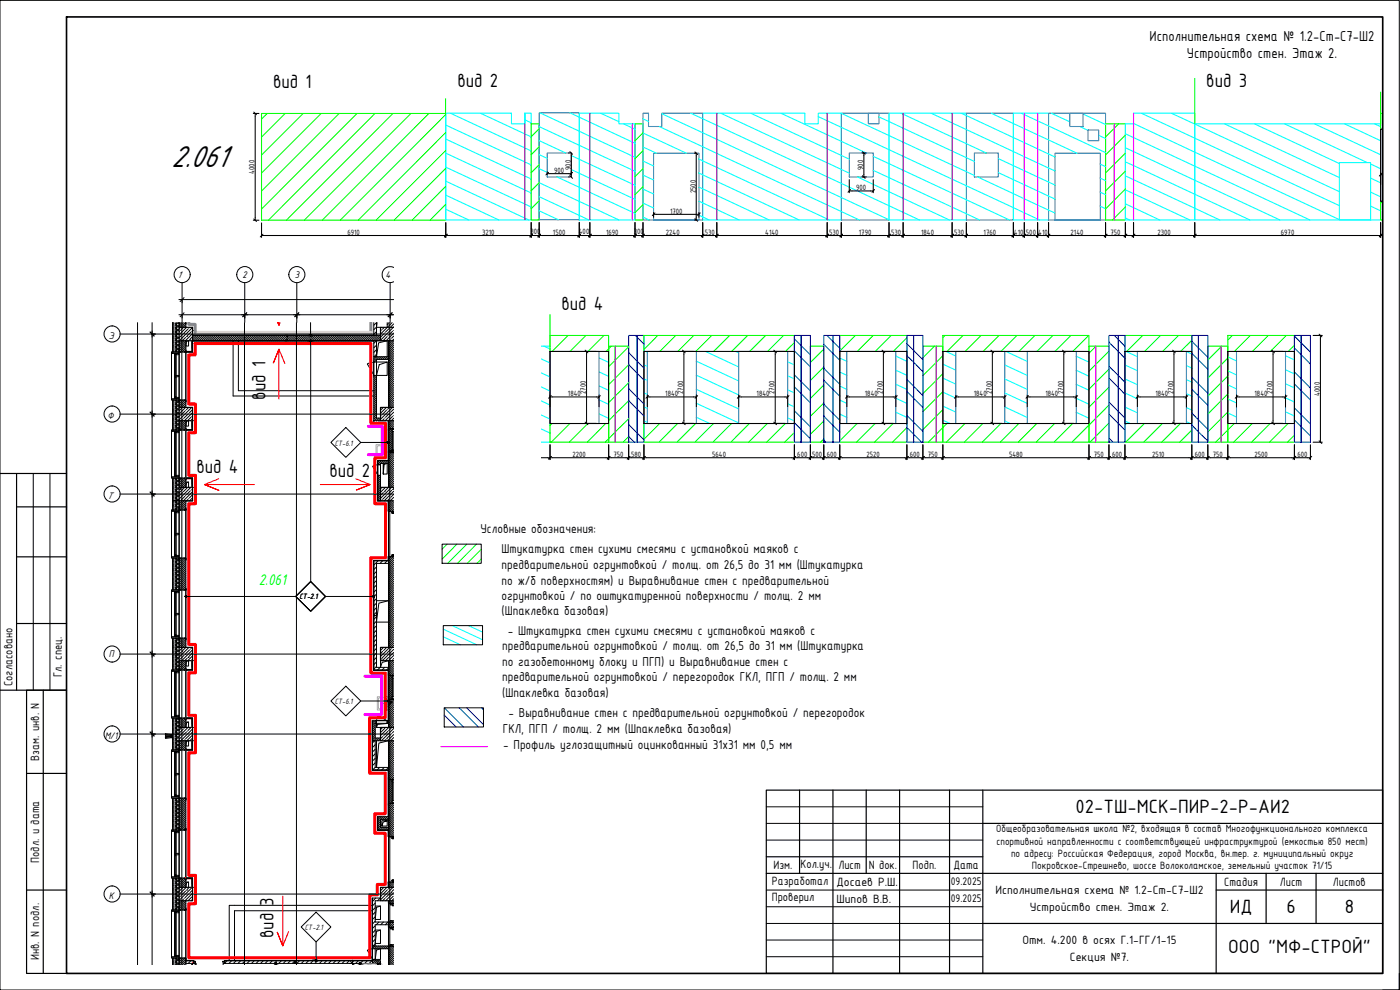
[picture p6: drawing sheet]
<svg xmlns="http://www.w3.org/2000/svg" width="420mm" height="297mm" viewBox="0 0 420 297" stroke-linecap="round" stroke-linejoin="round" font-family="sans-serif">
<defs><g id="words">
<text font-size="9.9" x="51.4" y="50">2.061</text>
<g font-size="6.2">
<text x="82" y="26.3">вид 1</text>
<text x="137.3" y="26.2">вид 2</text>
<text x="362" y="26.2">вид 3</text>
<text x="168.5" y="92.9">вид 4</text>
<text x="79.7" y="119.9" transform="rotate(-90 79.7 119.9)">вид 1</text>
<text x="58.9" y="142">вид 4</text>
<text x="98.8" y="143.1">вид 2</text>
<text x="322.8" y="244.1">02-ТШ-МСК-ПИР-2-Р-АИ2</text>
<text x="82.1" y="271.7" transform="rotate(-90 82.1 271.7)">3</text>
<text x="369.1" y="274.1">ИД</text>
<text x="386.1" y="274.1">6</text>
<text x="403.6" y="274.1">8</text>
<text x="82.1" y="281.5" transform="rotate(-90 82.1 281.5)">вид</text>
<text x="368.6" y="286">ООО &quot;МФ-СТРОЙ&quot;</text>
</g>
<text font-size="5" fill="#0f0" x="77.6" y="175.5">2.061</text>
<g font-size="4.7">
<text x="345" y="12.3">Исполнительная схема № 1.2-Ст-С7-Ш2</text>
<text x="356.2" y="17.3">Устройство стен. Этаж 2.</text>
</g>
<g font-size="4.2">
<text x="144.2" y="159.8">Условные обозначения:</text>
<text x="150.5" y="165.9">Штукатурка стен сухими смесями с установкой маяков с</text>
<text x="150.5" y="170.7">предварительной огрунтовкой / толщ. от 26,5 до 31 мм (Штукатурка</text>
<text x="150.5" y="175.4">по ж/б поверхностям) и Выравнивание стен с предварительной</text>
<text x="150.5" y="179.9">огрунтовкой / по оштукатуренной поверхности / толщ. 2 мм</text>
<text x="150.5" y="184.6">(Шпаклевка базовая)</text>
<text x="152.4" y="190.4">- Штукатурка стен сухими смесями с установкой маяков с</text>
<text x="150.7" y="195.2">предварительной огрунтовкой / толщ. от 26,5 до 31 мм (Штукатурка</text>
<text x="150.7" y="199.9">по газобетонному блоку и ПГП) и Выравнивание стен с</text>
<text x="150.7" y="204.4">предварительной огрунтовкой / перегородок ГКЛ, ПГП / толщ. 2 мм</text>
<text x="150.7" y="209.1">(Шпаклевка базовая)</text>
<text x="152.6" y="215.1">- Выравнивание стен с предварительной огрунтовкой / перегородок</text>
<text x="150.9" y="219.8">ГКЛ, ПГП / толщ. 2 мм (Шпаклевка базовая)</text>
<text x="151" y="224.9">- Профиль углозащитный оцинкованный 31х31 мм 0,5 мм</text>
</g>
<g font-size="3.9">
<text x="18.6" y="203.1" transform="rotate(-90 18.6 203.1)">Гл. спец.</text>
<text x="3.7" y="205.8" transform="rotate(-90 3.7 205.8)">Согласовано</text>
<text x="11.7" y="228.3" transform="rotate(-90 11.7 228.3)">Взам. инв. N</text>
<text x="11.7" y="258.9" transform="rotate(-90 11.7 258.9)">Подл. и дата</text>
<text x="232.1" y="260.8">Изм.</text>
<text x="240.2" y="260.4">Кол.уч.</text>
<text x="251.6" y="260.8">Лист</text>
<text x="260.7" y="260.8">N док.</text>
<text x="273.9" y="260.8">Подп.</text>
<text x="286.1" y="260.6">Дата</text>
<text x="231.6" y="265.4">Разработал</text>
<text x="251" y="265.8">Досаев Р.Ш.</text>
<text x="298.7" y="268.3">Исполнительная схема № 1.2-Ст-С7-Ш2</text>
<text x="367.4" y="265.8">Стадия</text>
<text x="384.1" y="265.8">Лист</text>
<text x="400" y="265.8">Листов</text>
<text x="231.6" y="270.4">Проверил</text>
<text x="251" y="270.8">Шипов В.В.</text>
<text x="309.1" y="273.3">Устройство стен. Этаж 2.</text>
<text x="306.8" y="283.3">Отм. 4.200 в осях Г.1-ГГ/1-15</text>
<text x="11.7" y="288.1" transform="rotate(-90 11.7 288.1)">Инв. N подл.</text>
<text x="321.1" y="288.3">Секция №7.</text>
</g>
<g font-size="3.6">
<text x="285.3" y="265.7">09.2025</text>
<text x="285.3" y="270.7">09.2025</text>
</g>
<g font-size="3.4">
<text x="299" y="249.7">Общеобразовательная школа №2, входящая в состав Многофункционального комплекса</text>
<text x="299" y="253.5">спортивной направленности с соответствующей инфраструктурой (емкостью 850 мест)</text>
<text x="303.4" y="257.2">по адресу: Российская Федерация, город Москва, вн.тер. г. муниципальный округ</text>
<text x="309.7" y="260.9">Покровское-Стрешнево, шоссе Волоколамское, земельный участок 71/15</text>
</g>
<g font-size="3.1">
<text x="53.3" y="83.5">1</text>
<text x="72.8" y="83.5">2</text>
<text x="88.4" y="83.5">3</text>
<text x="115.7" y="83.5">4</text>
<text x="32.7" y="101.6">Э</text>
<text x="32.3" y="125.6">Ф</text>
<text x="32.2" y="149.6">Т</text>
<text x="32.6" y="197.1">П</text>
<text x="31.4" y="221.7">М/1</text>
<text x="32.7" y="269.7">К</text>
</g>
<g font-size="2.5">
<text x="76.4" y="52.1" transform="rotate(-90 76.4 52.1)">4000</text>
<text x="166.3" y="52">900</text>
<text x="171.3" y="51" transform="rotate(-90 171.3 51)">900</text>
<text x="259.1" y="51" transform="rotate(-90 259.1 51)">900</text>
<text x="208.8" y="58" transform="rotate(-90 208.8 58)">2500</text>
<text x="257" y="57.1">900</text>
<text x="201.1" y="64.1">1700</text>
<text x="104.3" y="70.5">6910</text>
<text x="144.7" y="70.5">3210</text>
<text x="159.2" y="70.1">300</text>
<text x="165.9" y="70.5">1500</text>
<text x="173.7" y="70.1">400</text>
<text x="181.9" y="70.5">1690</text>
<text x="190.2" y="70.3">300</text>
<text x="199.8" y="70.5">2240</text>
<text x="211.5" y="70.5">530</text>
<text x="229.7" y="70.5">4140</text>
<text x="248.8" y="70.5">530</text>
<text x="257.8" y="70.5">1790</text>
<text x="267.4" y="70.5">530</text>
<text x="276.5" y="70.5">1840</text>
<text x="286.4" y="70.5">530</text>
<text x="295.2" y="70.5">1760</text>
<text x="304.3" y="70.5">410</text>
<text x="307.9" y="70.5">500</text>
<text x="311.6" y="70.5">410</text>
<text x="321.3" y="70.5">2140</text>
<text x="333.3" y="70.5">750</text>
<text x="347.3" y="70.5">2300</text>
<text x="384.4" y="70.5">6970</text>
<text x="170.5" y="119">1840</text>
<text x="175.9" y="118.3" transform="rotate(-90 175.9 118.3)">2700</text>
<text x="199.7" y="119">1840</text>
<text x="205.1" y="118.3" transform="rotate(-90 205.1 118.3)">2700</text>
<text x="227.1" y="119">1840</text>
<text x="232.5" y="118.3" transform="rotate(-90 232.5 118.3)">2700</text>
<text x="259.6" y="119">1840</text>
<text x="265" y="118.3" transform="rotate(-90 265 118.3)">2700</text>
<text x="292.2" y="119">1840</text>
<text x="297.6" y="118.3" transform="rotate(-90 297.6 118.3)">2700</text>
<text x="313.7" y="119">1840</text>
<text x="319.1" y="118.3" transform="rotate(-90 319.1 118.3)">2700</text>
<text x="346.7" y="119">1840</text>
<text x="352.1" y="118.3" transform="rotate(-90 352.1 118.3)">2700</text>
<text x="376.5" y="119">1840</text>
<text x="381.9" y="118.3" transform="rotate(-90 381.9 118.3)">2700</text>
<text x="396.1" y="118.7" transform="rotate(-90 396.1 118.7)">4000</text>
<text x="100.5" y="133.7">СТ-6.1</text>
<text x="171.8" y="137.2">2200</text>
<text x="184.1" y="137.2">750</text>
<text x="189.4" y="137.2">580</text>
<text x="213.7" y="137.2">5640</text>
<text x="239.3" y="137.2">600</text>
<text x="243.7" y="137.2">500</text>
<text x="248.1" y="137.2">600</text>
<text x="260.1" y="137.2">2520</text>
<text x="273" y="137.2">600</text>
<text x="278.4" y="137.2">750</text>
<text x="302.8" y="137.2">5480</text>
<text x="328.3" y="137.2">750</text>
<text x="333.7" y="137.2">600</text>
<text x="345.8" y="137.2">2510</text>
<text x="358.6" y="137.2">600</text>
<text x="364" y="137.2">750</text>
<text x="376.4" y="137.2">2500</text>
<text x="389.4" y="137.2">600</text>
<text x="89.9" y="179.8">СТ-2.1</text>
<text x="100.5" y="211.2">СТ-6.1</text>
<text x="91.5" y="279">СТ-2.1</text>
</g>
</g></defs>
<g fill="none" stroke="#000" stroke-width=".3">
<path d="M51.9 96.8l-.1 .2M51.9 98.2l-.1 .1M51.9 99.6l-.1 .1M51.9 97.3l-.1 .1M51.9 98.6l-.1 .2M52.6 99.3l1.2 1.2M52.6 98.2l1.2 1.2M52.6 97l1.2 1.2M53.7 97.1l-.3-.3-.8 .8M53.8 97.7l.5 .5M53.8 97.1l1.1 1.1M53.8 97.6l-1.2 1.2"/>
<path d="M53.8 98.7l-1.2 1.2M53.8 99.9l-1.2 1.2M54 96.8l1.5 1.4M54.6 96.8l1.2 1.2M55.1 96.8l.7 .6M55.7 96.8l.1 .1M113 96.8l-.8 .8M113 98.1l-.8 .8M113 99.5l-.8 .8M116.2 97.3h.1M116.8 96.8l-.4 .3M117.7 96.8l-1.5 1.4"/>
<path d="M118.1 98.1l-.1 .1M118.1 97.2l-.8 .8M51.9 100.9l-.1 .2M51.9 102.3l-.1 .1M51.9 103.6l-.1 .2M51.9 105l-.1 .2M51.9 100l-.1 .2M51.9 101.4l-.1 .1M51.9 102.7l-.1 .2M51.9 104.1l-.1 .2M51.9 105.5l-.1 .1M52.6 103.9l1.8 1.7"/>
<path d="M52.6 102.7l2.9 2.9M52.6 101.6l3.2 3.2M52.6 100.4l1.2 1.2M52.6 105l.6 .6M53.7 105.6h.1M53.8 104.5l1.1 1.1M53.8 103.4l2 1.9M53.8 101l-1.2 1.2M53.8 102.1l-1.2 1.2M53.8 103.3l-1.2 1.2M53.8 104.4l-1.2 1.2M53.8 102.2l2 2"/>
<path d="M54.4 102.2l1.4 1.4M54.9 102.2l.9 .9M55.5 102.2l.3 .3M57.8 101.7l.5 .5M57.8 101.1l1.1 1.1M57.9 100.6l1.5 1.6M58.4 100.6l1.6 1.6M59 100.6l1.6 1.6M59.5 100.6l1.6 1.6M60.1 100.6l1.6 1.6M60.7 100.6l1.6 1.6M61.2 100.6l1.6 1.6"/>
<path d="M61.8 100.6l1.6 1.6M62.4 100.6l1.6 1.6M62.9 100.6l1.6 1.6M63.5 100.6l1.6 1.6M64.1 100.6l1.6 1.6M64.6 100.6l1.7 1.6M65.2 100.6l1.6 1.6M65.8 100.6l1.6 1.6M66.3 100.6l1.6 1.6M66.9 100.6l1.6 1.6M67.5 100.6l1.6 1.6M68 100.6l1.6 1.6"/>
<path d="M68.6 100.6l1.6 1.6M69.1 100.6l1.7 1.6M69.7 100.6l1.6 1.6M70.3 100.6l1.6 1.6M70.9 100.6l1.6 1.6M71.4 100.6l1.6 1.6M72 100.6l1.6 1.6M72.6 100.6l1.6 1.6M73.1 100.6l1.6 1.6M73.7 100.6l1.6 1.6M74.3 100.6l1.5 1.6M74.8 100.6l1.6 1.6"/>
<path d="M75.4 100.6l1.6 1.6M76 100.6l1.5 1.6M76.5 100.6l1.6 1.6M77.1 100.6l1.6 1.6M77.6 100.6l1.6 1.6M78.2 100.6l1.6 1.6M78.8 100.6l1.6 1.6M79.3 100.6l1.7 1.6M79.9 100.6l1.6 1.6M80.5 100.6l1.6 1.6M81 100.6l1.7 1.6M81.6 100.6l1.6 1.6"/>
<path d="M82.2 100.6l1.6 1.6M82.7 100.6l1.6 1.6M83.3 100.6l1.6 1.6M83.9 100.6l1.6 1.6M84.5 100.6l1.5 1.6M85 100.6l1.1 1.1M85.6 100.6l1.6 1.6M86.2 101.8l.4 .4M86.2 100.7l1.5 1.5M86.7 100.6l1.6 1.6M87.3 100.6l1.6 1.6M87.8 100.6l1.6 1.6"/>
<path d="M88.4 100.6l1.6 1.6M89 100.6l1.6 1.6M89.5 100.6l1.6 1.6M90.1 100.6l1.6 1.6M90.7 100.6l1.6 1.6M91.2 100.6l1.6 1.6M91.8 100.6l1.6 1.6M92.4 100.6l1.6 1.6M92.9 100.6l1.6 1.6M93.5 100.6l1.6 1.6M94.1 100.6l1.6 1.6M94.6 100.6l1.6 1.6"/>
<path d="M95.2 100.6l1.6 1.6M95.7 100.6l1.7 1.6M96.3 100.6l1.6 1.6M96.9 100.6l1.6 1.6M97.5 100.6l1.6 1.6M98 100.6l1.6 1.6M98.6 100.6l1.6 1.6M99.2 100.6l1.6 1.6M99.7 100.6l1.6 1.6M100.3 100.6l1.6 1.6M100.9 100.6l1.5 1.6M101.4 100.6l1.6 1.6"/>
<path d="M102 100.6l1.6 1.6M102.6 100.6l1.5 1.6M103.1 100.6l1.6 1.6M103.7 100.6l1.6 1.6M104.2 100.6l1.6 1.6M104.8 100.6l1.6 1.6M105.4 100.6l1.6 1.6M105.9 100.6l1.7 1.6M106.5 100.6l1.6 1.6M107.1 100.6l1.6 1.6M107.6 100.6l1.7 1.6M108.2 100.6l1.6 1.6"/>
<path d="M108.8 100.6l1.6 1.6M109.3 100.6l1.6 1.6M109.9 100.6l1.6 1.6M110.5 100.6l1.6 1.6M111.1 100.6l1.5 1.6M111.6 100.6l1.6 1.6M112.2 100.6l1.6 1.6M112.3 112.6l-.1 .1M112.7 100.6l1.5 1.5M112.8 107l-.6 .6M112.9 112.6l-.7 .7M113 102.2l-.8 .8"/>
<path d="M113 106.3l-.8 .8M113 103.6l-.8 .8M113 104.9l-.8 .8M113 108l-.7 .6M113 108.5l-.1 .1M113 113.1l-.8 .8M113 113.6l-.8 .8M113 114.2l-.8 .8M113 114.8l-.8 .8M113 115.3l-.8 .8M113 115.9l-.8 .8M113 116.5l-.8 .8"/>
<path d="M113 117l-.8 .8M113 117.6l-.8 .8M113 118.1l-.8 .9M113 118.7l-.8 .8M113 119.3l-.8 .8M113 119.8l-.8 .8M113.3 100.6l.9 .9M113.4 107l-1.2 1.2M113.9 100.6l.3 .4M113.9 107l-.8 .8M114.5 107l-.8 .8M115.1 107l-.8 .8"/>
<path d="M115.6 107l-.8 .8M116.2 107l-.8 .8M116.6 108.4l1.5 1.6M116.6 107.9l1.5 1.5M116.6 107.2l-.6 .6M116.6 107.8h-.1M116.6 119.8l1.5 1.5M116.6 119.2l1.5 1.6M116.6 118.6l1.5 1.6M116.6 118.1l1.5 1.5M116.6 117.5l1.5 1.6M116.6 116.9l1.5 1.6"/>
<path d="M116.6 116.4l1.5 1.5M116.6 115.8l1.5 1.6M116.6 115.3l1.5 1.5M116.6 114.7l1.5 1.5M116.6 114.1l1.5 1.6M116.6 113.5l1.5 1.6M116.6 113l1.5 1.5M116.6 112.4l1.5 1.6M116.6 111.8l1.5 1.6M116.6 111.3l1.5 1.6M116.6 110.7l1.5 1.6M116.6 110.1l1.5 1.6"/>
<path d="M116.6 109.6l1.5 1.6M116.6 109l1.5 1.6M116.6 107.3l1.5 1.6M116.6 106.8l1.5 1.5M116.6 106.2l1.5 1.5M116.6 105.6l1.5 1.6M116.6 105.1l1.5 1.5M116.6 104.5l1.5 1.5M116.6 103.9l1.5 1.6M116.6 103.4l1.5 1.5M116.6 102.8l1.5 1.6M116.6 102.2l1.5 1.6"/>
<path d="M117.2 102.2l.9 1M117.7 102.2l.4 .5M51.9 120.1l-.1 .1M51.9 121.5l-.1 .1M51.9 122.8l-.1 .2M51.9 124.2l-.1 .2M51.9 125.6l-.1 .1M51.9 126.9l-.1 .2M51.9 128.3l-.1 .1M51.9 120.5l-.1 .2M51.9 121.9l-.1 .2M51.9 123.3l-.1 .1"/>
<path d="M51.9 124.6l-.1 .2M51.9 126l-.1 .2M51.9 127.4l-.1 .1M51.9 128.7l-.1 .2M52.6 120.8l1.4 1.4M52.6 127.6l1.3 1.4M52.6 126.5l2.5 2.5M52.6 125.3l3.2 3.3M52.6 124.2l1.2 1.2M52.6 123.1l1.2 1.2M52.6 122l1.2 1.2M52.8 120l-.2 .3"/>
<path d="M52.9 120l2.2 2.2M53.7 120.3l-1.1 1.1M53.8 121.5l.7 .7M53.8 120.3l1.9 1.9M53.8 128.2l.8 .8M53.8 127.1l1.8 1.9M53.8 121.4l-1.2 1.2M53.8 122.5l-1.2 1.2M53.8 123.6l-1.2 1.2M53.8 124.7l-1.2 1.2M53.8 125.9l-1.2 1.2M53.8 127l-1.2 1.2"/>
<path d="M53.8 128.1l-.9 .9-.3-.3M54 126.2l1.8 1.8M54.1 120.1l1.7 1.6M54.6 126.2l1.2 1.2M54.6 120l1.2 1.2M55.2 120l.6 .6M55.2 126.2l.6 .7M55.7 126.2l.1 .1M113 125l-.8 .7M113 120.4l-.8 .8M113 121l-.8 .8M113 121.6l-.8 .7"/>
<path d="M113 122.1l-.8 .8M113 122.7l-.8 .8M113 123.3l-.8 .7M113 123.8l-.8 .8M113 124.4l-.8 .8M113.1 125.4l-.8 .8M113.6 125.4l-.7 .8M113.8 138.2l-.4 .5M114.2 139l-.4 .4M114.2 139h.1M114.2 125.4l-.8 .8M114.2 126l-.2 .2"/>
<path d="M114.4 138.2l-1 1M115 138.2l-.8 .8M115.5 138.2l-.7 .8M116.1 138.2l-.8 .8M116.6 126.5l1.5 1.6M116.6 122l.2 .2M116.6 138.3l-.7 .7M116.6 138.9l-.1 .1M116.6 139.6l1.5 1.5M116.6 139l1.5 1.6M116.6 138.4l1.5 1.6M116.6 137.9l1.5 1.5"/>
<path d="M116.6 137.3l1.5 1.6M116.6 136.7l1.5 1.6M116.6 136.2l1.5 1.5M116.6 135.6l.2 .2M116.6 135l.7 .8M116.6 134.5l1.1 1M116.6 133.9l1.1 1M116.6 133.3l1.1 1.1M116.6 132.8l1.1 1M116.6 132.2l1.1 1M116.6 131.7l1.1 1M116.6 131.1l1.1 1"/>
<path d="M116.6 130.5l1.1 1.1M116.6 130l1.1 1M116.6 129.4l1.1 1M116.6 128.8l1.1 1.1M116.6 128.2l.4 .4M116.6 127.7l.9 .9M116.6 127.1l1.5 1.5M116.6 121.5l.8 .7M116.6 120.9l1.3 1.3M116.6 120.3l1.5 1.6M116.8 135.8l1.3 1.4M116.8 126.2l1.3 1.4"/>
<path d="M117 128.7l.7 .6M117.4 135.8l.7 .8M117.4 126.2l.7 .8M117.6 128.7l.2 .2M117.7 135.6l.2 .2M118 135.8l.1 .2M118 126.2l.1 .2M118.1 128.7h.1M51.9 143.4l-.1 .1M51.9 151.6l-.1 .1M51.9 144.7l-.1 .2M51.9 146.1l-.1 .1"/>
<path d="M51.9 147.5l-.1 .1M51.9 148.8l-.1 .2M51.9 150.2l-.1 .2M51.9 151.6h.1M51.9 143.8l-.1 .2M51.9 145.2l-.1 .1M51.9 146.5l-.1 .2M51.9 147.9l-.1 .2M51.9 149.3l-.1 .1M51.9 150.6l-.1 .2M51.9 152.9l-.1 .1M51.9 152l-.1 .2"/>
<path d="M52.6 144.6l1.6 1.6M52.6 143.4l2.8 2.8M52.6 151.4l1.6 1.6M52.6 150.2l2.7 2.8M52.6 149.1l3.2 3.2M52.6 148l1.2 1.2M52.6 146.8l1.2 1.3M52.6 145.7l1.2 1.2M52.6 152.5l.5 .5M53.2 143.4l-.6 .6M53.7 143.4l2.1 2.1M53.7 144l-1.1 1.2"/>
<path d="M53.8 145.2l1 1M53.8 144.1l2 2M53.8 152l1 1M53.8 150.9l2 2M53.8 145.1l-1.2 1.2M53.8 146.3l-1.2 1.2M53.8 147.4l-1.2 1.2M53.8 148.5l-1.2 1.2M53.8 149.6l-1.2 1.2M53.8 150.8l-1.2 1.2M53.8 151.9l-1.2 1.1M54.3 150.2l1.5 1.5"/>
<path d="M54.3 143.5l1.5 1.5M54.8 143.4l1 1M54.8 150.2l1 1M55.4 150.2l.4 .4M55.4 143.5l.4 .3M113.4 142.6v.1M114 142.6l-.6 .6M114.2 143l-.8 .8M114.2 143.5l-.8 .9M114.2 144.1l-.8 .8M114.2 144.7l-.8 .8M114.2 145.2l-.8 .8"/>
<path d="M114.2 145.8l-.8 .8M114.2 146.4l-.8 .8M114.2 146.9l-.8 .8M114.2 147.5l-.8 .8M114.2 148.1l-.8 .8M114.2 148.6l-.8 .8M114.2 149.2l-.8 .8M114.2 149.8l-.5 .4M116.6 153.1l.2 .3M116.6 152.6l.8 .8M116.6 152l1.4 1.4M116.6 151.4l1.5 1.6"/>
<path d="M116.6 150.9l1.5 1.5M116.6 150.3l1.5 1.6M116.6 145.8l.5 .4M116.6 145.2l1 1M116.6 144.7l1.5 1.5M116.6 144.1l1.5 1.6M116.6 143.5l1.5 1.6M116.6 142.9l1.5 1.6M116.6 142.4l1.5 1.6M116.6 141.8l1.5 1.6M116.6 141.3l1.5 1.5M116.6 140.7l1.5 1.6"/>
<path d="M116.6 140.1l1.5 1.6M117.1 150.2l1 1.1M117.7 150.2l.4 .5M51.9 168.5l-.1 .1M51.9 175.3l-.1 .1M51.9 168l-.1 .1M51.9 169.4l-.1 .1M51.9 170.7l-.1 .2M51.9 172.1l-.1 .2M51.9 173.5l-.1 .1M51.9 174.8l-.1 .2M51.9 176.2l-.1 .2"/>
<path d="M51.9 169.8l-.1 .2M51.9 171.2l-.1 .1M51.9 172.5l-.1 .2M51.9 173.9l-.1 .2M51.9 176.6l-.1 .2M52.6 175.1l1.9 1.9M52.6 174l3 3M52.6 175.8l1.2-1.2 2 2M52.6 172.9l3.2 3.2M52.6 171.7l3.2 3.2M52.6 170.6l3.2 3.2M52.6 169.5l3.2 3.2"/>
<path d="M52.6 168.3l3.2 3.3M52.6 176.2l.7 .8M52.8 167.4l3 3M53 167.4l-.4 .4M53.7 167.8l-1.1 1.1M53.7 176.8l-.2 .2M53.8 176.9l.1 .1M53.8 175.8l1.2 1.2M53.8 173.5l2 2M53.8 172.4l2 2M53.8 171.2l2 2M53.8 170.1l2 2"/>
<path d="M53.8 169l2 2M53.8 167.9l2 2M53.8 175.7l-1.2 1.2M53.8 168.9l-1.2 1.2M53.8 170l-1.2 1.2M53.8 171.1l-1.2 1.2M53.8 172.3l-1.2 1.2M53.8 173.4l-1.2 1.2M54 167.5l1.8 1.8M54.5 167.4l1.3 1.3M55.1 167.4l.7 .7M55.7 167.5l.1 .1"/>
<path d="M113 170.1l-.8 .8M113 171.4l-.8 .9M113 172.8l-.8 .8M113 174.2l-.8 .8M113 175.5l-.8 .8M113 176.9l-.8 .8M113 178.3l-.8 .7M113 179.6l-.8 .8M113.5 168.2l-1.3 1.3M114.9 168.2l-.8 .9M116.2 168.2l-.8 .9M116.6 179.7l1.5 1.6"/>
<path d="M116.6 179.2l1.5 1.5M116.6 178.6l1.5 1.6M116.6 178l1.5 1.6M116.6 177.5l1.5 1.5M116.6 176.9l1.5 1.6M116.6 176.4l1.5 1.5M116.6 175.8l1.5 1.5M116.6 175.2l1.5 1.6M116.6 174.7l1.5 1.5M116.6 174.1l1.5 1.5M116.6 173.5l1.5 1.6M116.6 172.9l1.5 1.6"/>
<path d="M116.6 172.4l1.5 1.6M116.6 171.8l1.5 1.6M116.6 171.2l1.5 1.6M116.6 170.7l1.5 1.6M116.6 170.1l1.5 1.6M116.6 169.5l1.5 1.6M116.6 169l1.5 1.6M116.6 168.4l1.5 1.6M116.6 167.9l1.5 1.5M116.6 167.3l1.5 1.5M116.9 167.1l1.2 1.2M117.5 167l.6 .7"/>
<path d="M118.1 167.1h.1M51.9 194.5l-.1 .1M51.9 192.6l-.1 .2M51.9 191.7l-.1 .2M51.9 193.1l-.1 .2M51.9 194l-.1 .2M51.9 195.4l-.1 .1M51.9 196.7l-.1 .2M51.9 198.1l-.1 .2M51.9 199.5l-.1 .1M51.9 195.8l-.1 .2M51.9 197.2l-.1 .1"/>
<path d="M51.9 198.5l-.1 .2M51.9 199.9l-.1 .2M52.6 198.9l2.1 2.1M52.6 197.8l3.2 3.2M52.6 196.6l1.2 1.2M52.6 195.5l1.2 1.2M52.6 194.4l1.2 1.2M52.6 193.3l1.2 1.2M52.6 192.1l2.1 2.1M52.7 191.5l-.1 .1M53 191.5l2.8 2.7M53.7 191.6l-1.1 1.1"/>
<path d="M53.8 193.8l-1.2 1.2M53.8 194.9l-1.2 1.2M53.8 196l-1.2 1.2M53.8 197.2l-1.2 1.2M53.8 198.3l-1.2 1.2M53.8 199.4l-1.2 1.2M53.8 193.9l.4 .3M53.8 192.7l1.5 1.5M53.8 191.6l2 2M53.8 199.5l1.4 1.5M53.8 198.4l2 2M53.8 192.7l-1.2 1.2"/>
<path d="M54.2 198.2l1.6 1.6M54.2 191.5l1.6 1.5M54.8 191.5l1 1M54.8 198.2l1 1M55.3 198.2l.5 .5M55.4 191.5l.4 .4M113 181l-.8 .8M113 182.3l-.8 .8M113 183.7l-.8 .8M113 185l-.8 .8M113 186.4l-.8 .8M113 187.7l-.8 .9"/>
<path d="M113 189.1l-.8 .8M113 190.5l-.8 .8M113 191.8l-.8 .8M113 193.2l-.8 .8M113 194.5l-.8 .8M113 195.9l-.8 .8M113 197.2l-.8 .8M113 198.6l-.8 .8M113 200l-.8 .8M116.6 199.5l1.5 1.6M116.6 199l1.5 1.6M116.6 198.4l1.5 1.6"/>
<path d="M116.6 193.9l.3 .3M116.6 193.3l.9 .9M116.6 192.8l1.5 1.4M116.6 192.2l1.5 1.5M116.6 191.6l1.5 1.6M116.6 191.1l1.5 1.5M116.6 190.5l1.5 1.6M116.6 189.9l1.5 1.6M116.6 189.4l1.5 1.5M116.6 188.8l1.5 1.6M116.6 188.2l1.5 1.6M116.6 187.6l1.5 1.6"/>
<path d="M116.6 187.1l1.5 1.6M116.6 186.5l1.5 1.6M116.6 185.9l1.5 1.6M116.6 185.4l1.5 1.6M116.6 184.8l1.5 1.6M116.6 184.3l1.5 1.5M116.6 183.7l1.5 1.6M116.6 183.1l1.5 1.6M116.6 182.6l1.5 1.5M116.6 182l1.5 1.6M116.6 181.4l1.5 1.6M116.6 180.9l1.5 1.5"/>
<path d="M116.6 180.3l1.5 1.6M117 198.2l1.1 1.2M117.6 198.2l.5 .6M118.1 198.2v.1M51.9 200.8l-.1 .2M51.9 215.9l-.1 .1M51.9 217.3l-.1 .1M51.9 218.6l-.1 .2M51.9 220l-.1 .2M51.9 216.4l-.1 .1M51.9 217.7l-.1 .2M51.9 219.1l-.1 .2"/>
<path d="M52.6 219.3l1.2 1.2M52.6 218.1l1.2 1.2M52.6 217l1.2 1.3M52.6 215.9l2.4 2.4M52.6 200l1 1M53.3 215.4l2.5 2.5M53.6 215.4l-1 1.1M53.7 200.6l-.4 .4M53.8 216.4l-1.2 1.2M53.8 217.5l-1.2 1.2M53.8 218.7l-1.2 1.2M53.8 219.8l-1.2 1.2"/>
<path d="M53.8 217.6l.6 .7M53.8 216.5l1.7 1.8M53.8 200.7l.3 .3M53.9 215.5l1.9 1.9M54.4 215.4l1.4 1.4M55 215.4l.8 .9M55.6 215.5l.2 .2M112.2 216.3l-.4 .4M112.6 217.6l-.8 .8M112.6 218.1l-.8 .8M112.6 218.7l-.8 .8M112.6 219.3l-.8 .8"/>
<path d="M112.6 219.8l-.8 .8M112.7 216.3l-.9 .9M113 216.6l-1.2 1.2M114.1 200.2l-.8 .8M115.4 200.2l-.7 .8M116.6 216.4l-.4 .4M116.6 217h-.1M116.6 218.2v.1M116.6 217.6l.6 .7M116.6 217.1l1.2 1.2M116.6 216.5l1.5 1.6M116.6 215.9l1.5 1.6"/>
<path d="M116.6 215.4l1.5 1.6M116.6 214.8l1.5 1.6M116.6 214.2l1.5 1.6M116.6 213.7l1.5 1.6M116.6 213.1l1.5 1.6M116.6 212.5l1.5 1.6M116.6 212l1.5 1.5M116.6 211.4l1.5 1.6M116.6 210.9l1.5 1.5M116.6 210.3l1.5 1.5M116.6 209.7l.1 .1M116.6 209.2l.7 .6"/>
<path d="M116.6 208.6l1.2 1.2M116.6 208l1.1 1.1M116.6 207.5l1.1 1M116.6 206.9l1.1 1M116.6 206.3l1.1 1.1M116.6 205.8l1.1 1M116.6 205.2l1.1 1M116.6 204.6l1.1 1.1M116.6 204l1.1 1.1M116.6 203.5l1.1 1M116.6 202.9l1.1 1.1M116.6 202.4l1.1 1"/>
<path d="M116.6 201.8l1.1 1.1M116.6 201.2l1.4 1.4M116.6 200.7l1.5 1.5M116.6 200.1l1.5 1.6M116.6 200.4l-.6 .6M116.8 209.9l1.3 1.4M117.3 209.8l.8 .9M117.9 209.9l.2 .2M118 202.6l.1 .2M51.9 221.4l-.1 .1M51.9 222.7l-.1 .2M51.9 224.1l-.1 .2"/>
<path d="M51.9 220.5l-.1 .1M51.9 221.8l-.1 .2M51.9 223.2l-.1 .1M51.9 224.6l-.1 .1M51.9 239.6l-.1 .2M52.6 239.6l3.2 3.2M52.6 223.8l1.1 1.1M52.6 222.7l2.4 2.3M52.6 221.5l3.2 3.2M52.6 220.4l1.2 1.2M52.6 224.9l.1 .1M53.4 239.5l-.8 .7"/>
<path d="M53.5 239.5l.2 .1M53.8 220.9l-1.2 1.2M53.8 222.1l-1.2 1.2M53.8 223.2l-1.2 1.2M53.8 224.3l-.7 .7M53.8 239.7l2 2M53.8 225h.1M53.8 224.4l.6 .6M53.8 223.3l1.7 1.7M53.9 222.2l1.9 2M54.2 239.5l1.6 1.6M54.4 222.2l1.4 1.4"/>
<path d="M54.6 239.5l1.2 1.1M55 222.2l.8 .8M55.2 239.5h.1M55.3 239.5l.5 .5M55.6 222.2l.2 .3M112.6 220.4l-.8 .8M112.6 221l-.8 .8M112.6 223.4l-.8 .9M112.6 224.8l-.8 .8M112.6 226.2l-.8 .8M112.6 227.5l-.8 .8M112.6 228.9l-.8 .8"/>
<path d="M112.6 230.3l-.8 .7M112.7 221.4l-.8 .8M113.2 221.4l-1.4 1.5M113.8 221.4l-.8 .8M113.9 230.3l-.8 .7M114.2 221.6l-.6 .6M114.2 222.2h-.1M115.3 230.3l-.8 .7M116.6 239.7l1.1 1M116.6 239.1l1.1 1.1M116.6 238.6l1.1 1M116.6 238l1.1 1"/>
<path d="M116.6 237.5l1.1 1M116.6 236.9l1.1 1M116.6 236.3l1.1 1M116.6 235.8l1.1 1M116.6 235.2l1.1 1M116.6 234.6l1.1 1.1M116.6 234l1.1 1.1M116.6 233.5l.3 .3M116.6 232.9l1.2 1.2M116.6 232.3l1.4 1.5M116.6 231.8l1.5 1.6M116.6 231.2l1.5 1.6"/>
<path d="M116.6 230.6l1.5 1.6M116.6 230.1l1.5 1.6M116.6 229.5l1.5 1.6M116.6 229l1.5 1.5M116.6 228.4l1.5 1.5M116.6 227.8l1.5 1.6M116.6 227.3l1.5 1.5M116.6 226.7l1.5 1.5M116.6 226.1l1.5 1.6M116.6 225.6l1.5 1.5M116.6 225l1.5 1.6M116.6 224.4l1.5 1.6"/>
<path d="M116.6 223.9l1.5 1.5M116.6 223.3l1.5 1.6M116.6 222.7l1.5 1.6M116.6 230.3l-.7 .7M116.7 222.2l1.4 1.5M117 233.9l.7 .6M117.2 222.2l.9 1M117.8 222.2l.3 .4M118.1 233.9h.1M51.9 240.5l-.1 .2M51.9 241.9l-.1 .2M51.9 243.3l-.1 .1"/>
<path d="M51.9 244.7l-.1 .1M51.9 246l-.1 .2M51.9 247.4l-.1 .1M51.9 248.7l-.1 .2M51.9 241l-.1 .2M51.9 242.4l-.1 .1M51.9 243.7l-.1 .2M51.9 245.1l-.1 .2M51.9 246.5l-.1 .1M51.9 247.8l-.1 .2M52.6 247.5l1.4 1.5M52.6 246.4l2.6 2.7"/>
<path d="M52.6 245.3l3.2 3.2M52.6 244.2l3.2 3.2M52.6 243l3.2 3.2M52.6 241.9l3.2 3.2M52.6 240.8l3.2 3.1M52.6 248.7l.4 .4M53.8 240.2l-1.2 1.2M53.8 241.3l-1.2 1.2M53.8 242.4l-1.2 1.2M53.8 243.6l-1.2 1.2M53.8 244.7l-1.2 1.2M53.8 245.8l-1.2 1.2"/>
<path d="M53.8 246.9l-1.2 1.2M53.8 248.1l-1 1M53.8 248.2l.8 .9M53.8 247.1l1.9 1.9M53.8 245.9l2 2M53.8 244.8l2 2M53.8 243.7l2 2M53.8 242.5l2 2M53.8 241.4l2 2M53.8 240.3l2 2M113.4 245h.1M114 245l-.6 .6"/>
<path d="M114.2 247.6l-.8 .9M114.2 246l-.8 .8M114.2 246.5l-.8 .8M114.2 247.1l-.8 .8M114.2 248.2l-.8 .8M114.5 245l-1.1 1.2M114.7 248.2l-.8 .9M115.1 245l-.8 .9M115.3 248.2l-.8 .9M115.7 245l-.8 .9M115.9 248.2l-.8 .9M116.2 245l-.8 .9"/>
<path d="M116.4 248.2l-.8 .9M116.6 250.5l.6 .5M116.6 245.3l-.6 .6M116.6 249.9l1.1 1.1M116.6 249.3l1.5 1.6M116.6 248.7l1.5 1.6M116.6 248.2l1.5 1.6M116.6 247.6l1.5 1.6M116.6 247.1l1.5 1.5M116.6 246.5l1.5 1.6M116.6 245.9l1.5 1.6M116.6 245.4l1.5 1.5"/>
<path d="M116.6 244.8l1.5 1.6M116.6 244.2l1.5 1.6M116.6 243.7l1.5 1.6M116.6 243.1l1.5 1.6M116.6 242.5l1.5 1.6M116.6 242l1.5 1.5M116.6 241.4l1.5 1.6M116.6 240.8l1.5 1.6M116.6 240.3l1.5 1.5M116.6 245.8v.1M116.6 248.6l-.4 .5M117.7 240.8l.2 .3"/>
<path d="M118 241.1l.1 .2M51.9 265.2l-.1 .1M51.9 263.8l-.1 .1M51.9 266.5l-.1 .2M51.9 267.9l-.1 .2M51.9 269.3l-.1 .2M51.9 270.7l-.1 .1M51.9 272l-.1 .2M51.9 264.3l-.1 .1M51.9 265.6l-.1 .2M51.9 267l-.1 .2M51.9 268.4l-.1 .1"/>
<path d="M51.9 269.7l-.1 .2M51.9 271.1l-.1 .2M51.9 272.5l-.1 .1M52.6 272.5l.6 .5M52.6 271.3l1.7 1.7M52.6 270.2l2.8 2.8M52.6 269.1l3.2 3.1M52.6 267.9l1.2 1.2M52.6 266.8l1.2 1.2M52.6 265.6l1.2 1.2M52.6 264.5l1.7 1.7M52.6 263.5l2.8 2.7"/>
<path d="M53.1 263.5l-.5 .5M53.7 264l-1.1 1.1M53.7 273h.1M53.8 265.1l-1.2 1.2M53.8 266.2l-1.2 1.2M53.8 267.3l-1.2 1.2M53.8 268.5l-1.2 1.2M53.8 269.6l-1.2 1.2M53.8 270.7l-1.2 1.2M53.8 271.9l-1.2 1.1M53.8 265.1l1.1 1.1M53.8 264l2 2"/>
<path d="M53.8 272l1.1 1M53.8 270.8l2 2M53.8 263.5l2 2M54.3 263.5l1.5 1.4M54.3 270.3l1.5 1.4M54.9 263.5l.9 .8M54.9 270.3l.9 .8M55.5 270.3l.3 .2M55.5 263.5l.3 .3M112.6 271l-.8 .8M112.6 279.1l-.8 .8M112.6 272.3l-.8 .8"/>
<path d="M112.6 273.7l-.8 .8M112.6 275.1l-.8 .7M112.6 276.4l-.8 .8M112.6 277.8l-.8 .8M112.7 269.5l-.9 .9M113.7 276.6l-.8 .9M114.1 269.5l-.8 .8M115.1 276.6l-.8 .9M116.4 276.6l-.8 .9M116.6 278.2h.1M116.6 277.6l.6 .7M116.6 277l1.2 1.2"/>
<path d="M116.6 270.8l.2 .2M116.6 270.3l.8 .7M116.6 265.7l.5 .5M116.6 265.2l1.1 1M116.7 264.7l1.4 1.5M116.8 276.7l1.3 1.4M117.2 270.3l.7 .7M117.2 264.7l.9 .9M117.3 276.6l.8 .9M117.7 270.3l.4 .4M117.8 264.7l.3 .3M117.9 276.7l.2 .2"/>
<path d="M51.9 288.4l-.1 .2M51.9 287.5l-.1 .2M51.9 288.9l-.1 .2M52.6 288.3l1.2 1.2M52.6 287.8l.3-.4 2 2.1M52.6 289.4l.1 .1M53.7 287.7l-1.1 1.2M53.8 288.8l-.7 .7M53.8 289.5h.1M53.8 288.9l.6 .6M53.8 287.8l1.7 1.7M54 287.5l1.8 1.7"/>
<path d="M54.6 287.4l1.2 1.2M55.1 287.4l.7 .7M55.7 287.5h.1M55.9 288.3l-.1 .1M57.3 288.3l-.8 .8M58.1 288.7l-.2 .3M68.2 288.3l-.8 .7M69.5 288.3l-.8 .8M70.9 288.3l-.8 .8M72.2 288.3l-.8 .8M73.6 288.3l-.8 .8M74.9 288.3l-.7 .8"/>
<path d="M76.3 288.3l-.8 .8M77.6 288.3l-.7 .8M79 288.3l-.8 .8M80.4 288.3l-.8 .8M81.7 288.3l-.8 .8M83.1 288.3l-.8 .8M84.5 288.3l-.9 .8M85.8 288.3l-.8 .8M87.2 288.3l-.8 .8M88.5 288.3l-.8 .8M89.9 288.3l-.8 .8M91.2 288.3l-.7 .8"/>
<path d="M92.6 288.3l-.8 .8M93.9 288.3l-.7 .8M95.3 288.3l-.8 .8M96.7 288.3l-.8 .8M98 288.3l-.8 .8M99.4 288.3l-.8 .8M100.8 288.3l-.9 .8M102.1 288.3l-.8 .8M103.5 288.3l-.8 .8M104.8 288.3l-.8 .8M106.2 288.3l-.8 .8M107.5 288.3l-.7 .8"/>
<path d="M108.9 288.3l-.8 .8M110.2 288.3l-.7 .8M111.6 288.3l-.8 .8M111.9 287.9h-.1M112.4 287.9l-.6 .6M112.5 283.8l-.7 .8M112.6 280.5l-.8 .8M112.6 281.8l-.8 .8M112.6 283.2l-.8 .8M112.6 288.3l-.8 .8M113.1 283.8l-.8 .9M113.2 288.3l-.8 .8"/>
<path d="M113.6 283.8l-.8 .9M113.8 288.3l-.8 .8M114.2 283.8l-.8 .9M114.2 288.4l-.8 .8M114.2 289l-.6 .5M114.8 283.8l-.8 .9M115.3 283.8l-.8 .9M115.9 283.8l-.8 .9M116.5 283.8l-.8 .9M116.6 284.3l-.4 .4M116.6 289.5h.1M116.6 288.9l.6 .6"/>
<path d="M116.6 288.4l1.2 1.1M116.6 287.8l1.5 1.5M116.6 287.2l1.5 1.6M116.6 286.7l1.5 1.5M116.6 286.1l1.5 1.6M116.6 285.5l1.5 1.6M116.6 285l1.5 1.5M116.6 284.4l1.5 1.6M116.7 283.9l1.4 1.5M117.2 283.8l.9 1M117.8 283.9l.3 .4"/>
</g>
<g fill="none" stroke="#000" stroke-width=".3">
<path d="M51.8 96.8v8.8h1.9M55.8 97.2v1M112.2 96.8v3.8h.8v-3.8M116.2 96.8v1.4M54.3 105.6h.9M55.8 102.2v2.8M55.9 105.6v.1M57.8 100.6h27.8M57.9 100.5h54.2M85.6 102.2h-28v3.2h-1.7M86.2 100.6h28M112.1 102.3h-54.3v3.4h-1.9"/>
<path d="M112.2 108.4v-1.4h4.4v.8h-3.6v.8M112.2 112.8v13.4h2M112.2 102.2h.8v4.8h-.8zM113 112.6v12.8h1.2M114.2 102.2h-28l26 .1M116.6 102.2v20M53.7 120h-1.9v9h1.9M54.3 120h.9M54.3 129h.9M55.8 129h.1M55.8 120.6v1.6M55.8 126.2v2.2"/>
<path d="M57.6 126.2v2.7h-1.8M57.8 126.2v2.8h-2M114.2 139h2.4v-.8h-3.2v.8l-.1-.8v12.1h3.2l.1 3.1M116.6 126.2v2.4M116.6 129.2v6M116.6 135.8v10.4M53.7 143.4h-1.9v9.6h1.9M53.8 150.2h-1.9v1.4M54.3 143.4h.9M54.3 153h.9M55.8 143.4h2v2.8M55.8 144v2.2"/>
<path d="M55.8 150.2v2.2M55.8 143.6h1.8v2.6M57.9 150.2l-2 .1M113.4 150.2v-7.4v7.4h.8M114.2 142.6v3.6M116.6 150.2v2.6M117.2 153.4h.5M53.7 167.4h-1.9v9.6h1.9M54.3 167.4h.9M54.3 177h.9M55.8 168v8.4M116.6 167l-.1 1.1h-4.4v33.1l.1-16.2v16h4.4v-.8h-3.6v-15.2"/>
<path d="M116.6 167.6v26.6M51.9 193.6v.6M53.7 191.5h-1.9v9.5h1.9M54.3 191.5h.9M55.8 192.1v2.1M55.8 198.2v2.2M57.6 198.2v2.7h-1.8M57.8 198.2v2.8h-2M112.2 184.6v-16.4h4.4v.9h-3.6v15.5M116.6 198.2v3.8M53.7 215.4h-1.9v9.6h1.9M54.3 201h.9"/>
<path d="M54.3 215.4h.9M55.8 215.4h2v2.9M55.8 201h.1M55.8 216v2.3M55.8 215.6h1.8v2.7M112.6 216.3h-.8v5.9h2.4M112.6 217v4.4h1.6M116.6 210.4v7.9M116.6 202.6v7.2M116.6 216.3v.7M53.7 239.5h-1.9v9.6h1.9M54.3 225h.9"/>
<path d="M54.3 239.5h.9M55.8 222.2v2.2M57.6 222.2v2.7h-1.8M57.8 222.2v2.9l-2-.1M111.8 222.2h.8v8.1h4v.7h-4.8zM116.6 231h-4.8l-.1-14.7v14.8h4.8v13.9M116.6 222.2v11.1M116.6 233.9v7.2M54.3 249.1h.9M55.8 240.1v8.4M113.3 245v4.1h3.2l.1 1.9M113.4 248.2v.9h3.2v-.9h-2.4v-2.3h2.4v-.9h-3.2v4.1h3.2"/>
<path d="M116.5 245l.1-3.3v8.7M53.7 263.5h-1.9v9.5h1.9M54.3 273h.9M54.3 263.5h.9M55.8 263.5l2-.1v2.8M55.8 264.1v2.1M55.8 270.3v2.2M55.8 263.6h1.8v2.6M111.7 269.5v18.6l-44.3 .2M111.8 269.5v15v-.7h4.8M114.2 269.5h-2.4v14.3h.8v-6.3h4v.2M114.2 270.3h-1.6v6.3h4"/>
<path d="M116.6 264.7l-.1 1.5M116.6 265.3v.9M116.6 270.3v.1M117.2 276.6h.5M117.2 278.3h.5M117.2 271h.5M117.2 264.7h.5M53.7 287.4h-1.9v2.1M54.3 287.4h.9M55.8 288.3h2h-2v.8h2M55.8 288v1.5M55.9 288.1l2.3 .2"/>
<path d="M57.8 289.1h-.2v.4M57.8 289.1v.4M67.7 289.1h20.5M67.7 288.3h20.5M88.6 289.1h23.2v-.8h-23.2h23.2v.8h1.6v.4M112.6 288.3h1.6v1.2M112.6 284.7h4v4.8M117.2 283.8h.5"/>
</g>
<g fill="none" stroke="#000" stroke-width=".3">
<path d="M51.9 96.8v8.8M52.6 96.8v8.8M53 96.8v8.8M53.8 97.2v1M53.8 102.2v2.8M55.9 105.4v.2M57.8 102.2v.1M112.1 100.5v.1M51.9 120v9M52.6 120v9M53 120v9M53.8 120.6v1.6"/>
<path d="M53.8 126.2v2.2M57.8 126.2h.1M51.9 143.4v6.8M51.9 151.6v1.4M52.6 143.4v9.6M53 143.4v9.6M53.8 144v2.2M53.8 150.2v2.2M57.8 146.2h.1M51.9 167.4v9.6M52.6 167.4v9.6M53 167.4v9.6"/>
<path d="M53.8 168v8.4M51.9 191.5v2.1M51.9 194.2v6.8M52.6 191.5v9.5M53 191.5v9.5M53.8 192.1v2.1M53.8 198.2v2.2M57.8 198.2h.1M51.9 215.4v9.6M52.6 215.4v9.6M53 215.4v9.6M53.8 216v2.3"/>
<path d="M57.8 218.3h.1M51.9 239.5v9.6M52.6 239.5v9.6M53 239.5v9.6M53.8 222.2v2.2M57.8 222.2h.1M53.8 240.1v8.4M51.9 263.5v9.5M52.6 263.5v9.5M53 263.5v9.5M53.8 264.1v2.1M53.8 270.3v2.2"/>
<path d="M57.8 266.2h.1M116.6 277.2v.3M51.9 287.4v2.1M52.6 287.4v2.1M53 287.4v2.1M53.8 288v1.5M116.6 284.4v.3"/>
</g>
<g fill="none" stroke="#000" stroke-width=".3">
<path d="M55.8 105.6v14.4M70 102.3v16.5h42.2M71.5 102.3v14.9h40.7M55.8 129v14.4M116.5 126.3v11.8l-3.2 .1h3.3v-2.4M116.6 126.3v2.3M116.6 129.2v6M55.8 153v14.4M55.8 177v14.5M55.8 201v14.4M112.2 201h4.4v1M112.2 201.2h4.3v14.9"/>
<path d="M116.6 202.6v7.2M116.6 210.4v5.9M55.8 225.1v14.4M55.8 249.1v14.3M55.8 273v14.4M111.7 271.6h-42.9v16.5M111.7 273.3h-41.3v14.8M116.6 271v5.6M116.6 278.3v5.5M113.3 289.5v-.4l.1 .4"/>
</g>
<g fill="none" stroke="#000" stroke-width=".3">
<path d="M53.9 99.4l-.1 .1M54.1 99.2h.1M54.2 98.2l-.4 .4M55.1 98.2l-.8 .8M56 98.2l-2.2 2.2M56.4 98.7l-1.2 1.2M56.6 98.5h.1M56.9 98.2v.1M57.3 99.6l-1.1 1.2M57.6 99.4h-.1M57.8 99.2h.1M57.8 98.2l-4 4"/>
<path d="M114.4 99.2l-.2 .1M114.4 98.2l-.2 .2M114.6 98.9v.1M115.3 98.2l-.5 .5M115.5 99.8v.1M116.2 98.2l-2 2.1M116.9 98.5l-1.2 1.1M117.1 98.2v.1M117.8 99.4l-1.2 1.1M118 99.2h.1M118 98.2l-3.8 3.9M118.1 99.9l-2.2 2.3"/>
<path d="M54.8 100.3l-1 1.1M55 100.1h.1M55.7 101.2l-1 1M56 101h.1M56.6 102.2h.1M56.9 101.9h.1M57.8 100.1l-2.2 2.1M57.8 101.9l-.3 .3M57.8 101l-.7 .7M115.3 100.1l-1.1 1.1M116.2 101l-1.2 1.2M116.4 100.8h.1"/>
<path d="M117.1 101.9l-.3 .3M117.3 101.7h.1M118.1 101.8l-.4 .4M118.1 100.9l-.6 .6M53.9 122.2l-.1 .1M53.9 125l-.1 .1M54.2 124.7h-.1M54.6 122.4l-.8 .9M54.8 125.9l-.4 .3M55 125.6v.1M55.5 123.4l-1.2 1.1M55.7 122.2l-1.9 2"/>
<path d="M55.7 123.1v.1M56.4 124.3l-1.2 1.1M56.6 122.2l-.6 .7M56.6 124h.1M57.3 125.2l-1 1M57.5 122.2l-3.7 3.8M57.5 125h.1M57.7 124.7h.1M57.8 123.8l-2.4 2.4M57.8 125.6l-.6 .6M57.8 122.9l-.9 .9M114.4 124.7l-.2 .2"/>
<path d="M114.6 124.5h.1M115 122.2l-.8 .9M115.3 125.7l-.6 .5M115.5 125.4h.1M116 122.2l-1.8 1.8M116 123.1l-1.2 1.2M116.2 122.9h.1M116.9 122.2l-.5 .5M116.9 124l-1.2 1.2M117.1 123.8h.1M117.8 122.2l-3.6 3.6M117.8 125l-1.2 1.1"/>
<path d="M118 124.7h.1M118.1 123.7l-2.5 2.5M118.1 125.5l-.7 .7M118.1 122.8l-.8 .8M53.9 146.9h.1M54.5 146.2l-.4 .4M54.6 148l-.8 .8M54.8 147.7v.1M55.4 146.2l-1.6 1.7M55.5 148.9l-1.2 1.2M55.7 148.7h.1M56.2 146.4l-1.2 1.1"/>
<path d="M56.4 149.8l-.4 .4M56.7 149.6h-.1M57.1 147.3l-1.1 1.1M57.3 146.2l-3.5 3.5M57.3 147.1h.1M57.8 147.5l-2.7 2.7M57.8 149.4l-.9 .8M57.8 146.6l-.3 .3M57.8 148.4l-.9 1M114.4 146.6h.1M114.6 150v.1M114.8 146.2l-.2 .2"/>
<path d="M115 147.8l-.8 .8M115.3 147.5h.1M115.7 146.2l-1.5 1.5M116 148.7l-1.2 1.1M116.2 148.4h.1M116.6 146.2l-1.1 1.1M116.9 149.6l-.7 .6M117.1 149.4h.1M117.5 146.2l-3.3 3.3M117.5 147.1l-1.1 1.1M117.8 146.9h.1M118.1 147.4l-2.8 2.8"/>
<path d="M118.1 149.2l-.9 1M118.1 146.5l-.1 .1M118.1 148.3l-.8 .9M53.9 197.9v.1M54 194.2l-.1 .1M54.3 195.7l-.5 .6M54.6 195.4h.1M54.9 194.2l-1.1 1.1M55.2 196.6l-1.1 1.1M55.5 196.4h.1M55.8 194.2l-1 1M56.2 197.5l-.8 .7"/>
<path d="M56.4 197.3h.1M56.7 194.2l-2.9 3M56.9 195l-1.2 1.1M57.1 194.8h.1M57.3 198.2h.1M57.6 194.2l-.3 .4M57.7 195.9l-1.1 1.2M57.8 195l-3.3 3.2M57.8 196.8l-1.5 1.4M57.8 197.7l-.3 .3M114.4 197.7h.1M114.8 195.4l-.6 .7"/>
<path d="M115.1 195.2h-.1M115.1 194.2l-.9 1M115.7 196.4l-1.1 1.1M116 196.1h.1M116 194.2l-.7 .8M116.6 197.3l-.9 .9M116.9 197v.1M116.9 194.2l-2.7 2.8M117.3 194.8l-1.1 1.1M117.5 198.2h.1M117.6 194.5l-.1 .1M117.8 197.9v.1"/>
<path d="M117.9 194.2l-.1 .1M118.1 194.8l-3.3 3.4M118.1 196.7l-1.5 1.5M118.1 195.8l-1 1M118.1 197.6l-.1 .1M54.6 218.3l-.8 .8M55 218.7l-1.1 1.2M55.3 218.5h-.1M55.5 218.3h.1M56 219.6l-1.2 1.2M56.2 219.4h.1M56.4 218.3l-2.6 2.6"/>
<path d="M57.3 218.3l-.9 .9M57.8 218.7l-3.5 3.5M57.8 219.6l-.5 .5M114.8 218.3l-.6 .6M115.5 218.5l-1.1 1.1M115.7 218.3h.1M116.4 219.4l-1.1 1.2M116.7 218.3l-2.5 2.4M116.7 219.1l-.1 .1M117.6 218.3l-.7 .7M118.1 218.6l-3.6 3.6M118.1 219.5l-.3 .4"/>
<path d="M54.3 221.2l-.5 .6M54.6 221h.1M55.2 222.1v.1M55.5 221.9h.1M56.9 220.6l-1.2 1.1M57.1 220.3h.1M57.7 221.5l-.7 .7M57.8 220.6l-1.7 1.6M114.8 221l-.6 .6M115 220.8h.1M115.7 221.9l-.3 .3M116 221.7h.1"/>
<path d="M117.3 220.3l-1.1 1.2M117.6 220.1h-.1M118.1 220.4l-1.8 1.8M118.1 222.2h.1M118.1 221.3l-.9 .9M54 266.2l-.2 .3M54.1 268.9l-.3 .4M54.3 268.7h.1M54.8 266.4l-1 1M55 269.8l-.4 .5M55.2 269.6h.1M55.7 267.3l-1.1 1.2"/>
<path d="M55.9 266.2l-2.1 2.2M56 267.1h.1M56.6 268.2l-1.1 1.2M56.8 266.2l-.6 .7M56.9 268h.1M57.5 269.1l-1.1 1.2M57.7 266.2l-3.9 4M57.7 268.9h.1M57.8 268l-2.3 2.3M57.8 269.8l-.5 .5M57.8 267.1l-.7 .7M114.3 266.2l-.1 .1"/>
<path d="M114.6 268.7l-.4 .4M114.8 268.4v.1M115.2 266.2l-1 1.1M115.5 269.6l-.7 .7M115.7 269.3v.1M116.1 266.2l-1.9 2M116.2 267.1l-1.2 1.1M116.4 266.8v.1M117 266.2l-.4 .4M117.1 268l-1.1 1.1M117.3 267.8h.1M117.9 266.2l-3.7 3.8"/>
<path d="M118 268.9l-1.1 1.2M118.1 267.9l-2.4 2.4M118.1 269.7l-.5 .6M118.1 266.9l-.6 .6"/>
</g>
<path d="M53.8 98.2h4v4h-4zM118.1 98.2h-3.9v4h3.9M53.8 122.2h4v4h-4zM118.1 122.2h-3.9v4h3.9M53.8 146.2h4v4h-4zM118.1 146.2h-3.9v4h3.9M53.8 194.2h4v4h-4zM118.1 194.2h-3.9v4h3.9M53.8 218.3h4v3.9h-4zM118.1 218.3h-3.9v3.9h3.9M53.8 266.2h4v4.1h-4zM118.1 266.2h-3.9v4.1h3.9" fill="none" stroke="#000" stroke-width=".35"/>
<g fill="none" stroke="#aaa" stroke-width=".3">
<path d="M112.9 133.4h3.1v4h-3.1zM113.6 137.1h1.5M115.6 135.6l-.1 1.3-.3 .2M115.6 135.2v-1.1l-.2-.3h-2l-.2 .3v2.6l.4 .4M115.7 135.2v-.3l.1 .3M115.7 135.6v.4l.1-.4M116 135.2h-1.3v.4h1.3M113.2 209.1h3.3v3.9h-3.3zM113.9 209.4h1.7M114 209.3l-.4 .4v2.8l.4 .2h1.6M115.6 209.3l.4 .4v1.2M116 211.2v1.1l-.4 .4"/>
<path d="M116.1 210.9v-.4l.1 .4M116.1 211.2v.4l.1-.4M116.5 210.9h-1.4v.3h1.4M108.8 289.5v-.3h4.1v.3M110.6 289.2v.3h-.3M111 289.2v.3h.4"/>
</g>
<g fill="none" stroke="#000" stroke-width=".3">
<path d="M53.8 105.6v14.4M55.8 105.6v14.4M53.8 129v14.4M55.8 129v14.4M53.8 153v14.4M55.8 153v14.4M116.6 153.4v13.6M53.8 177v14.5M55.8 177v14.5M53.8 201v14.4M55.8 201v14.4M53.8 225v14.5"/>
<path d="M55.8 225v14.5M53.8 249.1v14.4M55.8 249.1v14.4M116.6 251v13.7M53.8 273v14.4M55.8 273v14.4"/>
</g>
<path d="M118.1 278.7h-.4v.3h.4M118.1 271.5h-.4v.3h.4M58.6 289.5v-.4h.3v.4" fill="none" stroke="#000" stroke-width=".3"/>
<g fill="none" stroke="#000" stroke-width=".3">
<path d="M52.6 118.9h.3v.4h-.3zM52.6 113h.3v.3h-.3zM118.1 135h-.4v.6h.4M118.1 128.9h-.4v.5h.4M52.6 166.3h.3v.4h-.3zM52.6 160.4h.3v.4h-.3zM52.6 190.3h.3v.4h-.3zM52.6 184.4h.3v.3h-.3zM118.1 209.1h-.4v.5h.4M118.1 202.9h-.4v.5h.4M52.6 238.3h.3v.4h-.3zM52.6 232.4h.3v.4h-.3z"/>
<path d="M118.1 234.1h-.4v.5h.4M52.6 256.4h.3v.4h-.3zM118.1 240.2h-.4v.6h.4M52.6 262.3h.3v.4h-.3zM117.1 278.3v.4h.6v-.4M117.1 276.6v-.4l.6 .1v.3M117.1 271v.5h.6v-.5M117.2 278.3h.5M117.2 276.6h.5M117.2 271h.5M58.2 288.4h.5l-.1 .7h-.4zM66.9 288.4h.5v.7h-.4z"/>
<path d="M117.1 283.4l.6 .1v.3h-.6z"/>
</g>
<path d="M118.1 276.2l-.4 .1M67 289.1v.4M118.1 283.4l-.4 .1" fill="none" stroke="#000" stroke-width=".3"/>
<g fill="none" stroke="#000" stroke-width=".3">
<path d="M52.6 113.3v5.6M52.9 113.3v5.6M117.7 128.9v6.7M52.6 160.8v5.5M52.9 160.8v5.5M52.6 184.7v5.6M52.9 184.7v5.6M117.7 202.9v6.7M52.6 232.8v5.5M52.9 232.8v5.5M117.7 234.1v6.7M52.6 256.8v5.5"/>
<path d="M52.9 256.8v5.5"/>
</g>
<g fill="none" stroke="#000" stroke-width=".3">
<path d="M52.6 106.4v6.3M52.9 106.4v6.2M52.6 129.8v12.9M52.9 129.8v12.8M117.9 129.4v5.6M118 129.4v5.6M52.6 153.7v6.4M52.9 153.8v6.2M52.6 177.8v6.3M52.9 177.8v6.2M52.6 201.8v12.9M52.9 201.9v12.7"/>
<path d="M117.9 203.4v5.7M118 203.4v5.7M52.6 225.8v6.3M52.9 225.8v6.3M117.9 234.6v5.6M118 234.6v5.6M52.6 249.8v6.3M52.9 249.8v6.2M52.6 273.8v12.9M52.9 273.9v12.8"/>
</g>
<g fill="none" stroke="#000" stroke-width=".3">
<path d="M52.4 106h1.4v.4h-1.4zM52.6 113l-.2-.4h1.4v.4h-.9M52.6 119.2l-.2 .4h1.4v-.4h-.9M53.7 105.6h-2.2v.4h2.3v-.4M52.4 129.4h1.4v.4h-1.4zM53.7 129h-2.2v.4h2.3v-.4M53.7 120h-2.2v-.4h2.3v.4M52.4 142.6h1.4v.5h-1.4zM52.4 153.4h1.4v.4h-1.4zM53.7 143.4h-2.2v-.3h2.3v.3M53.7 153h-2.2v.4h2.3v-.4M52.4 177.4h1.4v.4h-1.4z"/>
<path d="M52.6 160.4l-.2-.4h1.4v.4h-.9M52.6 166.7l-.2 .3h1.4v-.3h-.9M53.7 177h-2.2v.4h2.3v-.4M53.7 167.4h-2.2v-.4h2.3v.4M52.6 184.4l-.2-.4h1.4v.4h-.9M52.6 190.6l-.2 .4h1.4v-.4h-.9M53.7 191.5h-2.2v-.5h2.3v.5M52.4 201.4h1.4v.5h-1.4zM52.4 214.6h1.4v.5h-1.4zM53.7 215.4h-2.2v-.3h2.3v.3M53.7 201h-2.2v.4h2.3v-.4M52.4 225.5h1.4v.3h-1.4z"/>
<path d="M52.6 232.4l-.2-.3h1.4v.3h-.9M52.6 238.7l-.2 .3h1.4v-.3h-.9M53.7 239.5h-2.2v-.5h2.3v.5M53.7 225h-2.2v.5h2.3v-.5M52.4 249.4h1.4v.4h-1.4zM52.6 256.5l-.2-.5h1.4v.5h-.9M53.7 249.1h-2.2v.3h2.3v-.3M52.4 273.4h1.4v.5h-1.4zM52.6 262.6l-.2 .5h1.4v-.5h-.9M53.7 263.5h-2.2v-.4h2.3v.4M53.7 273h-2.2v.4h2.3v-.4M52.4 286.7h1.4v.4h-1.4z"/>
<path d="M53.7 287.4h-2.2v-.3h2.3v.3"/>
</g>
<g fill="none" stroke="#000" stroke-width=".3">
<path d="M52.4 106.4v6.2M52.4 113v6.2M53.8 106.4v6.2M53.8 113v6.2M52.4 129.8v12.8M53.8 129.8v12.8M52.4 153.8v6.2M53.8 153.8v6.2M52.4 160.4v6.3M52.4 177.8v6.2M53.8 160.4v6.3M53.8 177.8v6.2"/>
<path d="M52.4 184.4v6.2M53.8 184.4v6.2M52.4 201.9v12.7M53.8 201.9v12.7M52.4 225.8v6.3M52.4 232.4v6.3M53.8 225.8v6.3M53.8 232.4v6.3M52.4 249.8v6.2M52.4 256.5v6.1M53.8 249.8v6.2M53.8 256.5v6.1"/>
<path d="M52.4 273.9v12.8M53.8 273.9v12.8"/>
</g>
<path d="M117.7 153.6h.4h-.4v.4h.4h-.4zM117.7 166.4h.4h-.4v.4h.4h-.4zM117.7 251.2h.4h-.4v.4h.4h-.4zM117.7 264.1h.4h-.4v.3h.4h-.4z" fill="none" stroke="#000" stroke-width=".3"/>
<g fill="none" stroke="#000" stroke-width=".3">
<path d="M53.7 96.8v.4l.1-.4M55.8 96.8v.4v-.4M113.2 96.8l-.2 1.4h1.2M53.7 105l.1 .6h.5h-.6zM55.2 105.6h.6v-.6v.6zM56 102.4l.6-.2v1.6h-.8zM85.6 100.6h.6v.6l-.1-.6zM86.1 101.7l.1 .6h-.6l.5-.1zM113 102.2h3.2v4.8M113 108.6h3.2M113.8 109.4l2.4-.8v4h-3.2zM116.2 102.2l-2.6 .7-.6 4.1"/>
<path d="M53.7 120l.6 .1h-.5l-.1 .5zM53.7 128.4l.1 .6h.5h-.6zM55.2 120h.6v.6v-.5zM55.2 129h.6v-.6v.6zM56 126.4l.6-.2v1.6h-.8zM112.1 126.2l.2 .1zM113.4 139v.4h.8v-.4v.4h-.8zM115 139v3.2h1.2v-3.2l-.9 .3-.3 2.9M116.6 128.6l.6 .1h-.6v.5zM116.6 135.2v.6h.6h-.6zM117.2 128.7h.5M117.2 128.6h.5"/>
<path d="M117.2 135.8h.5M117.7 135.8h.4zM118.1 128.6h-.4l.4 .1M53.7 143.4l.6 .1h-.5l-.1 .5zM53.7 152.4l.1 .6h.5h-.6zM55.2 143.4h.6v.6v-.5zM55.2 153h.6v-.6v.6zM55.8 144.6h.8v1.6M56.6 144.6l-.6 .3-.2 1.3M116.6 152.8v.6h.6h-.6zM118.1 153.4h-.4h.4M53.7 167.4l.6 .1h-.5l-.1 .5z"/>
<path d="M53.7 176.4l.1 .6h.5h-.6zM55.2 167.4h.6v.6v-.5zM55.2 177h.6v-.6v.6zM116.6 167l.6 .1h-.6v.5zM116.9 167h1M116.9 167h.1M117.2 167h.5M118.1 167h-.4l.4 .1M53.7 191.5h.6h-.5l-.1 .6zM55.2 191.5h.6v.6v-.6zM56 198.4l.6-.2v1.6h-.8zM112.2 184.6h.8v.4v-.3h-.8v.3z"/>
<path d="M113 186.5l.7-5.5 2.9-.8v6.5h-3.6M113 180.2h3.6M114.2 198.2v2l.5-1.4 1.9-.6M53.7 200.4l.1 .6h.5h-.6zM53.7 215.4l.6 .1h-.5l-.1 .5zM55.2 201h.6v-.6v.6zM55.2 215.4h.6v.6v-.5zM55.8 216.6h.8v1.7M56.6 216.6l-.6 .3-.2 1.4M112.6 216.3h.4v.7h-.4h.4v-.7zM113 217v1.3h1.2M116.2 216.3v.7h.4h-.4v-.7h.4z"/>
<path d="M116.6 202v.6h.6h-.6zM116.6 209.8l.6 .1h-.6v.5zM116.6 217l-3.3 .3-.3 1M116.9 202.6l1 .1M116.9 209.8h1M117.2 202.6h.5M117.2 209.8h.5M117.9 202.6v.1M118.1 202.6h-.4h.4M118.1 209.8h-.4l.4 .1M49.7 220.7v.2zM49.7 220.2v.2z"/>
<path d="M49.7 221h2M49.7 220.7h2M49.7 220.4l2 .3M49.7 221.3v.2zM49.7 220.2l2 .2M51.2 220.4v.1M51.2 220.8v.1M51.2 221.2v.1M51.3 220.5h.4M51.3 220.5l.4 .1M51.3 220.9h.4M51.3 220.8h.4"/>
<path d="M51.7 221.2l-.4 .1M51.7 221.1l-.4 .1M51.7 221.3l-2 .2M51.7 221.1l-2 .2M51.8 220.1v1.6M53.7 224.4l.1 .6h.5h-.6zM53.7 239.5h.6h-.5l-.1 .6zM55.2 239.5h.6v.6v-.6zM55.8 224.4v.6h-.6h.6zM56 222.5l.6-.3v1.6h-.8zM113 222.2v8.1l.7-7.3 2.9-.8M116.6 233.3v.5l.6 .1h-.6z"/>
<path d="M116.9 233.9h1M117.2 233.9h.5M117.9 233.9h.1M118.1 233.8h-.4l.4 .1M53.7 248.5l.1 .5 .5 .1h-.6zM55.2 249h.6v-.5v.6zM116.2 246.2h-1.6v1.7h1.6v-1.7l-1.2 .5-.4 1.2M116.6 250.4v.6h.6h-.6zM116.6 241.1h.6h-.6v.6zM116.9 251h1M116.9 241.1h1M117.2 251h.5"/>
<path d="M117.2 241.1h.5M117.7 241.1h.4zM118.1 251h-.4h.4M53.7 263.5h.6h-.5v.6zM53.7 272.5l.1 .5h.5h-.6zM55.2 263.5h.6v.6v-.6zM55.2 273h.6v-.5v.5zM55.8 264.7h.8v1.5M56.6 264.7l-.6 .2-.2 1.3M112.6 271.9h1.6M112.6 279h1.6M113 272.2l1.2-.3v4h-1.6z"/>
<path d="M113 279.5l1.2-.5v4.1h-1.6zM116.6 277.7v.5l.6 .1h-.6zM116.6 276.6l.6 .1h-.6v.5zM116.6 270.4v.6h.6h-.6zM116.6 264.7h.6h-.6v.6zM117.7 271h.4zM118.1 278.2h-.4l.4 .1M118.1 276.6h-.4l.4 .1M118.1 264.7h-.4h.4M53.7 287.4l.6 .1h-.5l-.1 .5zM55.2 287.4h.6v.6v-.5zM57.8 288.3h.4v.8h-.4l.3-.1v-.7z"/>
<path d="M67.4 288.3h.3h-.3v.7l.3 .1h-.3zM88.2 288.3h.4v.8h-.4l.3-.1v-.7zM111.8 287.9h.8v.4v-.4h-.8v.4zM113 285l1.2-.3v3.2h-1.6zM116.6 283.8l.6 .1h-.6v.5zM118.1 283.8h-.4l.4 .1"/>
</g>
<g fill="none" stroke="#000" stroke-width=".3">
<path d="M51.5 105.6v14.4M52.4 106v13.6M112.1 112.8h.1M112.2 108.6h.8v4h-.8zM112.2 108.6l-.1-.2v4.4M112.2 112.6v.2M51.5 129v14.4M52.4 129.4v13.7M113.4 139.4v3.2h.8v-3.2M113.4 139.2l-.1 3.6 .1-.2M51.5 153v14.4M52.4 153.4v13.6"/>
<path d="M51.5 177v14.5M52.4 177.4v13.6M51.5 201v14.4M52.4 201.4v13.7M112.8 216.3h3.6M113 216.3h3.2M113 217h3.2M51.5 225v14.5M52.4 225.5v13.5M51.5 249.1v14.4M52.4 249.4v13.7M51.5 273v14.4"/>
<path d="M52.4 273.4v13.7M111.8 287.9v-3.2h.8v3.2M111.8 284.7v-.2v3.5"/>
</g>
<path d="M112.1 108.7l-1.9 .5 1.9 3.3M113.3 139.5l-1.5 .4 1.5 2.6M113 216.2l.5-1.5 2.6 1.5M111.8 284.7l-1.6 .4 1.6 2.6" fill="none" stroke="#000" stroke-width=".3"/>
<g fill="#f00" stroke="#f00" stroke-width=".3">
<path d="M55.8 263.4l1.8 .1zM55.8 263.4l1.8 .1z"/>
<path d="M55.8 263.5h1.8zM55.8 263.5h1.8z"/>
<path d="M55.8 263.5l1.8 .1zM55.8 263.5l1.8 .1z"/>
<path d="M55.8 224.9l1.8 .1v-.1zM55.8 224.9l1.8 .1h-1.8z"/>
<path d="M55.8 225l1.8 .1zM55.8 225l1.8 .1z"/>
<path d="M55.8 215.4h1.8zM55.8 215.4h1.8z"/>
<path d="M55.8 215.4l1.8 .1zM55.8 215.4l1.8 .1z"/>
<path d="M55.8 215.5l1.8 .1zM55.8 215.5l1.8 .1z"/>
<path d="M55.8 200.9l1.8 .1v-.1zM55.8 200.9l1.8 .1h-1.8z"/>
<path d="M55.8 201h1.8zM55.8 201h1.8z"/>
<path d="M55.8 143.4h1.8zM55.8 143.4h1.8z"/>
<path d="M55.8 143.4l1.8 .2v-.2zM55.8 143.4l1.8 .2h-1.8z"/>
<path d="M55.8 128.9l1.8 .1v-.1zM55.8 128.9l1.8 .1h-1.8z"/>
<path d="M55.8 129h1.8zM55.8 129h1.8z"/>
<path d="M55.9 105.4l1.7 .3v-.3zM55.9 105.4l1.7 .3h-1.7z"/>
<path d="M57.8 289.1l-.2 .4h.2zM57.6 289.1h.2l-.2 .4zM57.6 289.1v.4z"/>
<path d="M57.6 263.4l.2 2.8v-2.8zM57.6 263.4l.2 2.8h-.2z"/>
<path d="M57.6 215.4l.2 2.9v-2.9zM57.6 215.4l.2 2.9h-.2z"/>
<path d="M57.6 222.2l.2 2.9v-2.9zM57.6 222.2l.2 2.9h-.2z"/>
<path d="M57.6 198.2l.2 2.8v-2.8zM57.6 198.2l.2 2.8h-.2z"/>
<path d="M57.6 143.4l.2 2.8v-2.8zM57.6 143.4l.2 2.8h-.2z"/>
<path d="M57.6 126.2l.2 2.8v-2.8zM57.6 126.2l.2 2.8h-.2z"/>
<path d="M57.6 102.2l.2 3.2v-3.2zM57.6 102.2l.2 3.2h-.2z"/>
<path d="M57.6 105.4l.2 .3zM57.6 105.4l.2 .3z"/>
</g>
<path d="M58.6 103.1h52.7v23.9h4.4v10.4h-3.2v13.7h3.2v16.3h-4.4v34.5h4.3v13.4h-4.7v16.7h4.7v12.2h-3.1v5.8h3.1v15.4h-2.4v3.1h-2.2v18.9h-54.3v-16.3h2v-8.5h-2v-36.8h2v-11.2h-2v-12.7h2v-8.5h-2v-42.3h2v-8.5h-2v-12.8h2v-8.6h-2v-14.7h1.9z" fill="none" stroke="#f00" stroke-width=".92"/>
<path d="M110.6 127.9h4.1v8.5h-4.1M109.5 202.9h5v11.5h-5" fill="none" stroke="#f0f" stroke-width=".92"/>
<path d="M56.7 96.8v.5h1.9v2.4M111.3 96.8v2.9" fill="none" stroke="#888" stroke-width=".92"/>
<path d="M58.6 99.7h52.7" fill="none" stroke="#d5d3c7" stroke-width=".92"/>
<g fill="none" stroke="#000" stroke-width=".3">
<path d="M54.6 96.8v192.7M54.6 84.8v11.9M73.4 96.8v192.7M73.4 84.8v11.9M89 96.8v192.7M89.1 84.8v11.9M117 96.8v192.7M117.1 84.8v11.9M36 100.2h82.1M36 124.2h81M36 148.2h82.1M36 196.3h82.1"/>
<path d="M36 220.2h81M36 268.3h82.1"/>
</g>
<g fill="none" stroke="#000" stroke-width=".3">
<path d="M118.1 80.3a2.39 2.39 0 0 0-3.4 2.1 2.39 2.39 0 0 0 3.4 2.1"/>
<circle cx="54.7" cy="82.4" r="2.42"/>
<circle cx="73.5" cy="82.4" r="2.42"/>
<circle cx="89.1" cy="82.4" r="2.42"/>
<circle cx="33.6" cy="100.2" r="2.42"/>
<circle cx="33.6" cy="124.2" r="2.42"/>
<circle cx="33.6" cy="148.2" r="2.42"/>
<circle cx="33.6" cy="196.2" r="2.42"/>
<circle cx="33.6" cy="220.2" r="2.42"/>
<circle cx="33.6" cy="268.2" r="2.42"/>
</g>
<g fill="none" stroke="#000" stroke-width=".3">
<path d="M93.2 96.8v3.8M93.2 102.3v72.2l-4.4 4.5 4.4 4.4 4.5-4.4-4.5-4.5M99.3 132.8l4.5-4.5 4.5 4.5-4.5 4.4zM108.3 132.8h8.3M88.8 179l4.4-4.5 4.5 4.5-4.5 4.4zM93.2 174.5l-4.4 4.5h-33M93.2 174.5l4.5 4.5-4.5 4.4-4.4-4.4M97.7 179h14.4M99.3 210.3l4.5-4.4 4.5 4.4-4.5 4.5zM108.3 210.3h8.3M90.4 278.1l4.5-4.4 4.4 4.4-4.4 4.5zM82.8 289.1v.4"/>
<path d="M94.9 282.6v5.6M108 289.1v.4"/>
<circle cx="93.2" cy="100.6" r=".19"/>
<circle cx="93.3" cy="102.3" r=".19"/>
<circle cx="116.6" cy="132.7" r=".19"/>
<circle cx="55.8" cy="178.9" r=".19"/>
<circle cx="112.2" cy="178.9" r=".19"/>
<circle cx="116.6" cy="210.3" r=".19"/>
<circle cx="82.8" cy="289.1" r=".19"/>
<circle cx="94.9" cy="288.2" r=".19"/>
<circle cx="108" cy="289.1" r=".19"/>
</g>
<g fill="#000" stroke="#000" stroke-width=".3">
<path d="M93 100.6h.4zM93 100.5h.4zM93.1 102.2h.3zM93.1 102.4h.2zM116.4 132.7h.3zM116.5 132.6h.1zM55.7 179.1h.2zM116.3 210.4h.4zM116.4 210.5h.3zM116.5 210.2h.2zM116.5 210.1h.1zM82.6 289h.3z"/>
<path d="M82.6 289.2h.3zM82.7 289.3h.1zM94.7 288.3h.3zM94.7 288.1h.3zM94.8 288.4h.1zM107.9 289h.3zM108 289.3h.1z"/>
<path d="M93 100.7h.3zM93.1 100.7h.2zM93.1 100.7h.2z"/>
<path d="M93.1 102.1h.2zM93.1 102.1h.2zM93.1 102.1h.2z"/>
<path d="M93.1 100.4h.2zM93.1 100.4h.2zM93.1 100.4h.2zM93.1 100.4h.2z"/>
<path d="M93.1 102.1h.2zM93.1 102.1h.2zM93.1 102.1h.2zM93.1 102.1h.2z"/>
<path d="M93.1 100.4h.2zM93.1 100.4h.2zM93.1 100.4h.2zM93.1 100.4h.2z"/>
<path d="M93.1 100.8h.2zM93.1 100.8h.2z"/>
<path d="M93.1 102.1h.3zM93.1 102.1h.3z"/>
<path d="M93.1 102.4h.2zM93.1 102.4h.2zM93.1 102.4h.2zM93.1 102.4h.2z"/>
<path d="M93.1 100.4l.2 .1zM93.1 100.4l.2 .1z"/>
<path d="M93.1 100.7h.2zM93.1 100.7l.2 .1zM93.1 100.8h.2zM93.1 100.8h.2z"/>
<path d="M93.1 102.1l.3 .1zM93.1 102.1l.3 .1zM93.1 102.2h.3zM93.1 102.2h.3z"/>
<path d="M93.1 102.2h.3zM93.1 102.2h.3zM93 102.2h.4z"/>
<path d="M93.1 102.4h.3zM93.1 102.4h.3z"/>
<path d="M93.1 102.4h.3zM93.1 102.4h.3zM93.1 102.4h.3zM93.1 102.4h.3z"/>
<path d="M93.1 102.4h.3zM93.1 102.4h.2zM93.1 102.4h.2zM93.1 102.4h.2z"/>
<path d="M93 100.5h.4zM93 100.5h.4zM93 100.5h.4zM93 100.5h.4z"/>
<path d="M93 100.5h.4zM93 100.5h.4zM93 100.5h.4z"/>
<path d="M93 100.5h.4zM93 100.5h.4z"/>
<path d="M93 100.5l.4 .1zM93 100.5l.4 .1z"/>
<path d="M93 100.6h.4zM93 100.6h.4zM93 100.6h.4z"/>
<path d="M93 100.6l.4 .1zM93 100.6l.4 .1zM93 100.7h.4zM93 100.7h.4z"/>
<path d="M93 100.7h.4zM93 100.7h.3zM93 100.7h.3z"/>
<path d="M93 102.2h.4zM93 102.2h.4zM93 102.2h.4zM93 102.2h.4z"/>
<path d="M93 102.2l.4 .1zM93 102.2l.4 .1zM93 102.3h.4zM93 102.3h.4z"/>
<path d="M93 102.3h.4zM93 102.3h.4zM93 102.3h.4zM93 102.3h.4z"/>
<path d="M93 102.3h.4zM93 102.3h.4zM93 102.3h.4zM93 102.3h.4z"/>
<path d="M93 102.3l.4 .1zM93 102.3l.4 .1z"/>
<path d="M93 100.6h.4zM93 100.6h.4z"/>
<path d="M93 100.6h.4zM93 100.6h.4zM93 100.6h.4zM93 100.6h.4z"/>
<path d="M116.5 132.9h.1zM116.5 132.9h.2z"/>
<path d="M116.5 132.9h.1zM116.5 132.9h.1z"/>
<path d="M116.5 132.6h.2zM116.5 132.6h.2zM116.5 132.6h.2zM116.5 132.6h.2z"/>
<path d="M116.5 132.6h.2zM116.5 132.6h.2z"/>
<path d="M116.4 132.9h.3zM116.4 132.9h.3z"/>
<path d="M116.4 132.9h.3zM116.4 132.9h.3zM116.5 132.9h.2zM116.5 132.9h.2z"/>
<path d="M116.4 132.6h.3zM116.4 132.6h.3z"/>
<path d="M116.4 132.6h.3zM116.4 132.6h.3z"/>
<path d="M116.4 132.6h.3zM116.4 132.6h.3zM116.4 132.6h.3zM116.4 132.6h.3z"/>
<path d="M116.4 132.9h.3zM116.4 132.9h.3z"/>
<path d="M116.4 132.9h.3zM116.4 132.9h.3z"/>
<path d="M116.4 132.6l.3 .1zM116.4 132.6l.3 .1zM116.3 132.7h.4z"/>
<path d="M116.3 132.7h.4zM116.3 132.7h.4zM116.3 132.7h.4zM116.3 132.7h.4z"/>
<path d="M116.3 132.7l.4 .1zM116.3 132.7l.4 .1zM116.3 132.8h.4zM116.3 132.8h.4z"/>
<path d="M116.3 132.8h.4zM116.3 132.8h.4zM116.3 132.8h.4zM116.3 132.8h.4z"/>
<path d="M116.3 132.8h.4zM116.3 132.8h.4zM116.4 132.8h.3zM116.4 132.8h.3z"/>
<path d="M116.4 132.8l.3 .1zM116.4 132.8l.3 .1z"/>
<path d="M55.7 178.8h.2zM55.7 178.8h.2z"/>
<path d="M55.7 178.8h.2zM55.7 178.8h.2z"/>
<path d="M55.7 179.1h.2zM55.7 179.1h.3z"/>
<path d="M55.7 179.1h.2zM55.7 179.1h.2z"/>
<path d="M55.7 178.8h.3zM55.7 178.8h.3zM55.7 178.8h.3zM55.7 178.8h.3z"/>
<path d="M55.7 178.8h.3zM55.7 178.8h.3z"/>
<path d="M55.7 179.1h.3zM55.7 179.1h.3z"/>
<path d="M55.7 179.1h.3zM55.7 179.1h.3zM55.7 179.1h.3zM55.7 179.1h.3z"/>
<path d="M55.7 178.8h.3zM55.7 178.8h.3zM55.7 178.8h.3zM55.7 178.8h.3z"/>
<path d="M55.7 178.8l.3 .1zM55.7 178.8l.3 .1z"/>
<path d="M55.6 179h.4zM55.6 179h.4z"/>
<path d="M55.6 179l.4 .1zM55.6 179l.4 .1zM55.7 179.1h.3zM55.7 179.1h.3z"/>
<path d="M55.6 178.9h.4zM55.6 178.9h.4z"/>
<path d="M55.6 178.9h.4zM55.6 178.9h.4zM55.6 178.9h.4zM55.6 178.9h.4z"/>
<path d="M55.6 178.9h.4zM55.6 178.9h.4z"/>
<path d="M55.6 178.9l.4 .1zM55.6 178.9l.4 .1zM55.6 179h.4zM55.6 179h.4z"/>
<path d="M55.6 179h.4zM55.6 179h.4zM55.6 179h.4zM55.6 179h.4z"/>
<path d="M55.6 179h.4zM55.6 179h.4z"/>
<path d="M112.1 178.8h.2zM112.1 178.8h.2zM112 178.8h.3zM112 178.8h.3z"/>
<path d="M112 178.8h.3zM112 178.8h.3z"/>
<path d="M112 179.1h.3zM112 179.1h.2z"/>
<path d="M112 178.8h.3zM112 178.8h.3zM112 178.8h.3zM112 178.8h.3z"/>
<path d="M112 178.8h.3zM112 178.8h.3z"/>
<path d="M112 179.1h.3zM112 179.1h.3z"/>
<path d="M112 179.1h.3zM112 179.1h.3zM112 179.1h.3zM112 179.1h.3z"/>
<path d="M112 178.8l.3 .1zM112 178.8l.3 .1zM112 178.9h.3zM112 178.9h.3z"/>
<path d="M112 178.9h.3zM112 178.9h.3z"/>
<path d="M112 178.9h.4zM111.9 178.9h.5z"/>
<path d="M112 179h.3zM112 179h.3zM112 179h.3zM112 179h.3z"/>
<path d="M112 179l.3 .1zM112 179l.3 .1z"/>
<path d="M112 179.1h.3zM112 179.1h.3zM112 179.1h.3zM112 179.1h.3z"/>
<path d="M111.9 178.9h.5zM111.9 178.9h.5z"/>
<path d="M111.9 178.9l.5 .1zM111.9 178.9l.5 .1zM111.9 179h.5zM111.9 179h.5z"/>
<path d="M111.9 179h.5zM111.9 179h.5z"/>
<path d="M111.9 179h.5zM111.9 179h.4z"/>
<path d="M116.4 210.5h.3zM116.5 210.5h.2zM116.5 210.5h.2z"/>
<path d="M116.5 210.5h.1zM116.5 210.5h.2z"/>
<path d="M116.5 210.5h.1zM116.5 210.5h.1z"/>
<path d="M116.5 210.1h.2zM116.5 210.1h.2z"/>
<path d="M116.5 210.1l.2 .1zM116.5 210.1l.2 .1zM116.4 210.2h.3z"/>
<path d="M116.4 210.2h.3zM116.4 210.2h.3z"/>
<path d="M116.4 210.2h.3zM116.4 210.2h.3z"/>
<path d="M116.4 210.5h.3zM116.4 210.5h.3zM116.4 210.5h.3z"/>
<path d="M116.4 210.2h.3zM116.4 210.2h.3z"/>
<path d="M116.4 210.2l.3 .1zM116.4 210.2l.3 .1zM116.4 210.3h.3zM116.4 210.3h.3z"/>
<path d="M116.4 210.3h.3zM116.4 210.3h.3zM116.3 210.3h.4zM116.3 210.3h.4z"/>
<path d="M116.3 210.3h.4zM116.3 210.3h.4zM116.3 210.3h.4zM116.3 210.3h.4z"/>
<path d="M116.3 210.3l.4 .1zM116.3 210.3l.4 .1zM116.3 210.4h.4zM116.3 210.4h.4z"/>
<path d="M116.3 210.4h.4zM116.3 210.4h.4zM116.3 210.4h.4z"/>
<path d="M116.4 210.4h.3zM116.4 210.4h.3zM116.4 210.4h.3zM116.4 210.4h.3z"/>
<path d="M116.4 210.4h.3zM116.4 210.4l.3 .1zM116.4 210.5h.3z"/>
<path d="M82.7 288.9h.1zM82.7 288.9h.1zM82.7 288.9h.1z"/>
<path d="M82.7 288.9l.2 .1zM82.7 288.9l.2 .1zM82.6 289h.3zM82.6 289h.3z"/>
<path d="M82.6 289.2h.3zM82.6 289.2h.3z"/>
<path d="M82.6 289.2l.3 .1zM82.6 289.2l.3 .1z"/>
<path d="M82.6 289.3h.3zM82.6 289.3h.2zM82.7 289.3h.1zM82.7 289.3h.1z"/>
<path d="M82.6 289h.3zM82.6 289h.3z"/>
<path d="M82.6 289h.3zM82.6 289h.3zM82.6 289h.3zM82.6 289h.3z"/>
<path d="M82.6 289h.3zM82.6 289h.3zM82.6 289h.3z"/>
<path d="M82.6 289.2h.3zM82.6 289.2h.3z"/>
<path d="M82.6 289.2h.3zM82.6 289.2h.3zM82.6 289.2h.3z"/>
<path d="M82.6 289l.3 .1zM82.6 289l.3 .1zM82.6 289.1h.3zM82.6 289.1h.3z"/>
<path d="M82.6 289.1h.3zM82.6 289.1h.3zM82.6 289.1h.3zM82.6 289.1h.3z"/>
<path d="M82.6 289.1h.3zM82.6 289.1h.3zM82.6 289.1h.3zM82.6 289.1h.3z"/>
<path d="M82.6 289.1l.3 .1zM82.6 289.1l.3 .1zM82.6 289.2h.3zM82.6 289.2h.3z"/>
<path d="M82.6 289.2h.3zM82.6 289.2h.3z"/>
<path d="M94.8 288h.1zM94.8 288h.1z"/>
<path d="M94.8 288h.2zM94.7 288h.3zM94.7 288h.3zM94.7 288h.3z"/>
<path d="M94.7 288l.3 .1zM94.7 288l.3 .1zM94.7 288.1h.3z"/>
<path d="M94.7 288.4h.3zM94.7 288.4h.3zM94.7 288.4h.3zM94.7 288.4h.3z"/>
<path d="M94.7 288.4h.3zM94.7 288.4h.2zM94.8 288.4h.1zM94.8 288.4h.1z"/>
<path d="M94.7 288.1h.3zM94.7 288.1h.3z"/>
<path d="M94.7 288.3l.3 .1zM94.7 288.3l.3 .1z"/>
<path d="M94.7 288.1h.3zM94.7 288.1h.3z"/>
<path d="M94.7 288.1h.3zM94.7 288.1h.3zM94.7 288.1h.3zM94.7 288.1h.3z"/>
<path d="M94.7 288.1l.3 .1zM94.7 288.1l.3 .1zM94.7 288.2h.3zM94.7 288.2h.3z"/>
<path d="M94.7 288.2h.3zM94.7 288.2h.3zM94.7 288.2h.3zM94.7 288.2h.3z"/>
<path d="M94.7 288.2l.3 .1zM94.7 288.2l.3 .1zM94.7 288.3h.3zM94.7 288.3h.3z"/>
<path d="M94.7 288.3h.3zM94.7 288.3h.3zM94.7 288.3h.3z"/>
<path d="M94.7 288.3h.3zM94.7 288.3h.3zM94.7 288.3h.3zM94.7 288.3h.3z"/>
<path d="M108 288.9h.1zM108 288.9h.1z"/>
<path d="M108 288.9h.1zM107.9 288.9h.2z"/>
<path d="M107.9 288.9l.2 .1zM107.9 288.9l.2 .1z"/>
<path d="M107.9 289h.3zM107.9 289h.3zM107.9 289h.3zM107.9 289h.3z"/>
<path d="M107.9 289.3h.2zM107.9 289.3h.2z"/>
<path d="M107.9 289h.3zM107.9 289h.3zM107.8 289h.4z"/>
<path d="M107.9 289.2h.3zM107.9 289.2h.3zM107.9 289.2h.3zM107.9 289.2h.3z"/>
<path d="M107.9 289.2h.3zM107.9 289.2l.2 .1zM107.9 289.3h.2zM107.9 289.3h.2z"/>
<path d="M107.8 289h.4zM107.8 289h.4zM107.8 289h.4zM107.8 289h.4z"/>
<path d="M107.8 289l.4 .1zM107.8 289l.4 .1zM107.8 289.1h.4zM107.8 289.1h.4z"/>
<path d="M107.8 289.2h.4zM107.8 289.2h.4z"/>
<path d="M107.8 289.2h.4zM107.8 289.2h.4zM107.8 289.2h.4zM107.8 289.2h.4z"/>
<path d="M107.8 289.2h.4zM107.8 289.2h.4z"/>
<path d="M107.8 289.1h.4zM107.8 289.1h.4zM107.8 289.1h.4zM107.8 289.1h.4z"/>
<path d="M107.8 289.1h.4zM107.8 289.1h.4zM107.8 289.1h.4zM107.8 289.1h.4z"/>
<path d="M107.8 289.1l.4 .1zM107.8 289.1l.4 .1z"/>
</g>
<path d="M116.7 135.3l1.2-.2v.4zM117.3 210.4l.3 .2-.9 .9zM113.3 289.1v.4v-.5l.4 .1-.1 .4" fill="none" stroke="#000" stroke-width=".3"/>
<g fill="#000" stroke="#000" stroke-width=".3">
<path d="M113.3 289l.4 .1z"/>
<path d="M116.7 135.3l1.2-.2v.2zM116.7 135.3l1.2 .2v-.2z"/>
<path d="M117.3 210.4l.3 .2h-.5zM117.1 210.6l-.4 .9 .9-.9z"/>
<path d="M113.3 289.5h.3l.1-.4zM113.3 289.1h.4l-.4 .4z"/>
</g>
<g fill="none" stroke="#000" stroke-width=".3">
<path d="M414.3 51.9v3.5M41.3 96.8v192.7M45.6 96.8v192.7M53.7 94.4h64.4M53.7 89.9h64.4M54.6 89.9v.9M54.6 94.4v1M73.4 94.4v1M89.1 94.4v1M117.1 94.4v1M45.6 100.2h1M165.1 118.5v3.6"/>
<path d="M165.8 119.1h13.2M175.5 105.4h3.5M176 106.3v19.9M179.8 118.5v3.6M194.3 118.5v3.6M195.1 119.1h13.1M204.7 105.4h3.5M205.2 106.3v19.9M209 118.5v3.6M221.7 118.5v3.6M222.5 119.1h13.1M232.1 105.4h3.5"/>
<path d="M232.7 106.3v19.9M236.4 118.5v3.6M254.1 118.5v3.6M255 119.1h13.1M264.5 105.4h3.6M265.1 106.3v19.9M268.9 118.5v3.6M286.8 118.5v3.6M287.6 119.1h13.1M297.3 105.4h3.4M297.8 106.3v19.9M301.6 118.5v3.6"/>
<path d="M308.3 118.5v3.6M309.1 119.1h13.1M318.7 105.4h3.5M319.3 106.3v19.9M323 118.5v3.6M341.3 118.5v3.6M342.2 119.1h13.1M351.8 105.4h3.5M352.3 106.3v19.9M356.1 118.5v3.6M371.1 118.5v3.6M371.9 119.1h13.1"/>
<path d="M381.5 105.4h3.5M382.1 106.3v19.9M385.8 118.5v3.6M45.6 124.2h1M175.5 127h3.5M204.7 127h3.5M232.1 127h3.5M264.5 127h3.6M297.3 127h3.4M318.7 127h3.5M351.8 127h3.5M381.5 127h3.5"/>
<path d="M45.6 148.2h1M45.6 196.3h1M45.6 220.2h1M45.6 268.3h1M104.8 289.1h1.4M105.8 288.1v1.4"/>
</g>
<!-- layer: 0 -->
<g fill="none" stroke="#000" stroke-width=".3">
<path d="M0 .1h419.9v296.9h-419.9zM76.2 33.6l.8 .8M76.6 34v.9M164.2 52.1h.8M164.6 51.7l-.8 .8M170.6 52.1h.9M171 52.7l.8 .8M171 45.5l.8 .8M171.5 45.9v.8M171.5 52.3v.8M171.8 51.7l-.8 .8M208.6 45.6l.8 .8"/>
<path d="M209 46v.8M254.9 57.3h.8M255.3 56.9l-.8 .8M258.8 52.7l.8 .8M258.8 45.5l.8 .8M259.3 45.9v.8M259.3 52.3v.8M261.3 57.3h.8M262.5 56.9l-.8 .8M414.3 52.4h.6M414.7 52l-.8 .8M76.2 65.7l.8 .8"/>
<path d="M76.6 65.3v.8M78.5 70.7h.8M78.9 70.3l-.8 .8M133 70.7h1.5M134.2 70.3l-.8 .8M158.6 70.7h1.6M159.8 70.3l-.8 .8M161 70.7h1.6M162.2 70.3l-.8 .8M173 70.7h1.6M174.2 70.3l-.8 .8M176.2 70.7h1.6"/>
<path d="M177.4 70.3l-.8 .7M189.8 70.7h1.5M191 70.3l-.9 .7M192.2 70.7h1.5M193.4 70.3l-.9 .7M196.1 64.3h.9M196.6 63.9l-.8 .8M208.6 65.6l.8 .8M209 64.3h.8M209 65.2v.8M210.1 70.7h1.6M210.1 63.9l-.7 .8"/>
<path d="M211.3 70.3l-.8 .7M214.3 70.7h1.6M215.5 70.3l-.8 .7M247.4 70.7h1.6M248.6 70.3l-.8 .7M251.7 70.7h1.6M252.9 70.3l-.8 .7M266 70.7h1.6M267.2 70.3l-.8 .7M270.2 70.7h1.7M271.4 70.3l-.7 .7M285 70.7h1.6"/>
<path d="M286.2 70.3l-.8 .7M289.2 70.7h1.6M290.4 70.3l-.8 .7M303.3 70.7h1.6M304.5 70.3l-.8 .7M306.6 70.7h1.6M307.8 70.3l-.8 .7M310.6 70.7h1.6M311.8 70.3l-.8 .7M313.9 70.7h1.6M315.1 70.3l-.8 .7M331 70.7h1.6"/>
<path d="M332.2 70.3l-.8 .7M337 70.7h1.6M338.2 70.3l-.8 .7M339.4 70.7h1.6M340.6 70.3l-.8 .7M357.8 70.7h1.6M359 70.3l-.8 .7M413.5 70.7h1.4M414.7 70.3l-.8 .7M45 99.6l1.2 1.2M55.2 93.8l-1.2 1.2M55.2 89.3l-1.2 1.2"/>
<path d="M74 93.8l-1.2 1.2M89.7 93.8l-1.2 1.2M117.7 93.8l-1.2 1.2M165.1 119.1h.7M165.5 118.7l-.9 .8M175.6 105.1l.8 .8M176 105.4v.9M179 119.1h.8M180.2 118.7l-.8 .8M194.3 119.1h.8M194.7 118.7l-.8 .8M204.8 105.1l.8 .8"/>
<path d="M205.2 105.4v.9M208.2 119.1h.8M209.4 118.7l-.8 .8M221.7 119.1h.8M222.1 118.7l-.8 .8M232.2 105.1l.8 .8M232.7 105.4v.9M235.6 119.1h.8M236.8 118.7l-.8 .8M254.1 119.1h.9M254.5 118.7l-.7 .8M264.7 105.1l.8 .8"/>
<path d="M265.1 105.4v.9M268.1 119.1h.8M269.3 118.7l-.8 .8M286.8 119.1h.8M287.2 118.7l-.8 .8M297.4 105.1l.8 .8M297.8 105.4v.9M300.7 119.1h.9M301.9 118.7l-.8 .8M308.3 119.1h.8M308.7 118.7l-.8 .8M318.9 105.1l.8 .8"/>
<path d="M319.3 105.4v.9M322.2 119.1h.8M323.4 118.7l-.8 .8M341.3 119.1h.9M341.7 118.7l-.7 .8M351.9 105.1l.8 .8M352.3 105.4v.9M355.3 119.1h.8M356.5 118.7l-.8 .8M371.1 119.1h.8M371.5 118.7l-.8 .8M381.7 105.1l.8 .8"/>
<path d="M382.1 105.4v.9M385 119.1h.8M386.2 118.7l-.8 .8M395.9 100.3l.8 .8M396.3 100.6v.9M45 123.6l1.2 1.2M164.3 137.3h1.5M165.5 136.9l-.9 .8M175.6 126.6l.8 .8M176 126.2v.8M181.9 137.3h1.5M183.1 136.9l-.9 .8"/>
<path d="M187.9 137.3h1.5M189.1 136.9l-.9 .8M192.4 137.3h1.7M193.6 136.9l-.7 .8M204.8 126.6l.8 .8M205.2 126.2v.8M232.2 126.6l.8 .8M232.7 126.2v.8M237.6 137.3h1.6M238.8 136.9l-.8 .8M242.4 137.3h1.6M243.6 136.9l-.8 .8"/>
<path d="M246.4 137.3h1.6M247.6 136.9l-.8 .8M251.2 137.3h1.6M252.4 136.9l-.8 .8M264.7 126.6l.8 .8M265.1 126.2v.8M271.4 137.3h1.6M272.6 136.9l-.8 .8M276.2 137.3h1.6M277.4 136.9l-.8 .8M282.2 137.3h1.6M283.4 136.9l-.8 .8"/>
<path d="M297.4 126.6l.8 .8M297.8 126.2v.8M318.9 126.6l.8 .8M319.3 126.2v.8M326 137.3h1.6M327.2 136.9l-.8 .8M332 137.3h1.6M333.2 136.9l-.8 .8M336.8 137.3h1.6M338 136.9l-.8 .8M351.9 126.6l.8 .8M352.3 126.2v.8"/>
<path d="M356.9 137.3h1.6M358.1 136.9l-.8 .8M361.7 137.3h1.6M362.9 136.9l-.8 .8M367.7 137.3h1.6M368.9 136.9l-.8 .8M381.7 126.6l.8 .8M382.1 126.2v.8M387.7 137.3h1.6M388.9 136.9l-.8 .8M392.5 137.3h.8M393.7 136.9l-.8 .8"/>
<path d="M395.9 132.3l.8 .8M396.3 131.9v.8M10 142.1v65M15 142.1v65M45 147.6l1.2 1.2M45 195.7l1.2 1.1M45 219.6l1.2 1.2M230 242.1h65M230 247.1h65M230 252.1h65M45 267.7l1.2 1.2M230 267.1h65"/>
<path d="M230 272.1h65M230 277.1h65M105.2 288.5l1.1 1M230 282h65M230 287.1h65M419.9 292.1v4.9h-4.9"/>
</g>
<path d="M83.7 96.8v.8l-.3-.8 .3 .8 .3-.8M85.5 109l-1.8-4.2-1.7 4.2 1.7-4.2v14.9M65.7 143.7l-4.3 1.7 4.3 1.7-4.3-1.7h14.9M106.8 143.7l4.3 1.7-4.3 1.7 4.3-1.7h-15M84.9 268.9v14.9l-1.8-4.3 1.8 4.3 1.7-4.3" fill="none" stroke="#f00" stroke-width=".32"/>
<g fill="none" stroke="#0f0" stroke-width=".32">
<path d="M78.5 34h55.2v32.1h-55.2zM80.2 34l-1.7 1.7M85.6 34l-7.1 7.1M91 34l-12.5 12.5M96.4 34l-17.9 17.9M101.8 34l-23.3 23.3M107.1 34l-28.6 28.7M112.5 34l-32 32.1M117.9 34l-32 32.1M123.3 34l-32 32.1M128.7 34l-32 32.1M133.7 29.6v4.4"/>
<path d="M133.7 34.4l-31.6 31.7M133.7 39.8l-26.2 26.3M159.4 37.1h2.4v28.9h-2.4zM161.8 38.6l-2.4 2.4M190.6 37.1h2.4v28.9h-2.4zM193 39.8l-2.4 2.5M331.8 37.1h2.6v28.9h-2.6zM334.4 37.1h3.3v28.9h-3.3zM335.7 37.1l-3.9 4M358.6 23.5v13.6M414.3 27.6v9.5M414.4 34h-.1"/>
<path d="M414.9 34h-.6v32h.6M133.7 45.2l-20.8 20.9M133.7 50.6l-15.4 15.5M133.7 56l-10.1 10.1M161.8 44l-2.4 2.4M161.8 49.4l-2.4 2.4M161.8 54.8l-2.4 2.4M193 45.2l-2.4 2.4M193 50.6l-2.4 2.4M193 56l-2.4 2.4M337.7 40.5l-5.9 6M337.7 45.9l-5.9 6"/>
<path d="M337.7 51.3l-5.9 6M337.7 56.7l-5.9 6M133.7 61.3l-4.7 4.8M161.8 60.2l-2.4 2.4M161.8 65.6l-.4 .4M193 61.4l-2.4 2.4M337.7 62.1l-3.8 3.9M414.9 60.4l-.6 .6M414.9 65.8l-.2 .2M165.1 94.3v9.6M165.1 100.6h17.6v32.1h-17.6zM165.1 100.6v.1"/>
<path d="M170.5 100.6l-4.8 4.8M175.9 100.6l-4.8 4.8M181.3 100.6l-4.8 4.8M182.7 103.9h1.9v28.8h-1.9zM183.4 103.9l-1.5 1.5M184.6 103.9h4.1v28.8h-4.1zM188.7 104l-6 6M188.7 109.4l-6 6M188.7 114.8l-6 6M193.3 100.6h45.1v32.1h-45.1zM197.4 100.6l-4.1 4.2M202.8 100.6l-4.8 4.8"/>
<path d="M208.2 100.6l-4.8 4.8M213.6 100.6l-4.8 4.8M219 100.6l-4.8 4.8M224.4 100.6l-4.8 4.8M229.8 100.6l-4.8 4.8M235.2 100.6l-4.8 4.8M238.4 102.8l-2.7 2.6M243.2 103.9h4v28.8h-4zM247.2 104.8l-4 4M247.2 110.1l-4 4.1M247.2 115.5l-4 4.1M252 100.6h20.2v32.1h-20.2z"/>
<path d="M256.7 100.6l-4.7 4.7M262.1 100.6l-4.8 4.8M267.5 100.6l-4.8 4.8M272.2 101.4l-4.1 4M277 103.9h4v28.8h-4zM280.5 103.9l-3.5 3.5M281 103.9h2v28.8h-2zM283 100.6h43.8v32.1h-43.8zM283 106.7l-6 6M283 112.1l-6 6M283 117.5l-6 6M283.6 100.6l-.6 .7"/>
<path d="M289 100.6l-4.8 4.8M294.4 100.6l-4.8 4.8M299.8 100.6l-4.8 4.8M305.2 100.6l-4.8 4.8M310.6 100.6l-4.8 4.8M316 100.6l-4.8 4.8M321.4 100.6l-4.8 4.8M326.7 100.6l-4.8 4.8M326.8 103.9h2v28.8h-2zM328.8 103.9h4v28.8h-4zM328.9 103.9l-2.1 2.1M332.8 105.4l-6 6"/>
<path d="M332.8 110.8l-6 6M332.8 116.2l-6 6M337.6 100.6h20.1v32.1h-20.1zM342.9 100.6l-4.8 4.8M348.3 100.6l-4.8 4.8M353.7 100.6l-4.8 4.8M357.7 102.1l-3.4 3.3M362.5 103.9h4v28.8h-4zM366.5 103.9h2v28.8h-2zM366.7 103.9l-4.2 4.2M368.5 107.5l-6 6M368.5 112.9l-6 6"/>
<path d="M368.5 118.2l-6 6M368.5 100.6h20v32.1h-20zM369.9 100.6l-1.4 1.5M375.2 100.6l-4.7 4.8M380.6 100.6l-4.8 4.8M386 100.6l-4.8 4.8M388.5 103.6l-1.9 1.8M165.6 127.1l-.5 .6M171 127.1l-5.6 5.6M176.4 127.1l-5.6 5.6M181.8 127.1l-5.6 5.6M188.7 120.2l-6 6"/>
<path d="M188.7 125.6l-7.1 7.1M188.7 131l-1.7 1.7M198 127.1l-4.7 4.7M203.3 127.1l-5.5 5.6M208.7 127.1l-5.6 5.6M214.1 127.1l-5.6 5.6M219.5 127.1l-5.6 5.6M224.9 127.1l-5.6 5.6M230.3 127.1l-5.6 5.6M235.7 127.1l-5.6 5.6M238.4 129.8l-2.9 2.9M247.2 120.9l-4 4"/>
<path d="M247.2 126.3l-4 4M247.2 131.7l-1 1M257.2 127.1l-5.2 5.2M262.6 127.1l-5.6 5.6M268 127.1l-5.6 5.6M272.2 128.3l-4.4 4.4M283 122.9l-6 6M284.2 127.1l-5.6 5.6M289.6 127.1l-5.6 5.6M295 127.1l-5.6 5.6M300.4 127.1l-5.7 5.6M305.8 127.1l-5.7 5.6"/>
<path d="M311.2 127.1l-5.7 5.6M316.5 127.1l-5.6 5.6M321.9 127.1l-5.6 5.6M332.8 121.5l-11.1 11.2M332.8 126.9l-5.7 5.8M332.8 132.3l-.3 .4M338.1 127.1l-.5 .4M343.5 127.1l-5.6 5.6M348.9 127.1l-5.6 5.6M354.3 127.1l-5.6 5.6M357.7 129l-3.7 3.7M368.5 123.6l-6 6"/>
<path d="M370.4 127.1l-5.6 5.6M375.8 127.1l-5.6 5.6M381.2 127.1l-5.6 5.6M386.6 127.1l-5.6 5.6M388.5 130.6l-2.1 2.1"/>
</g>
<g fill="none" stroke="#0ff" stroke-width=".32">
<path d="M133.8 34h19.7v3.1h4v-3.1v32h-23.7zM133.8 37.5l25.6 12M135.2 34l24.2 11.3M144.2 34l15.2 7.1M153.2 34l.3 .1M157.5 34h1.9v32h-1.9zM157.5 35.9l1.9 1M161.8 38l28.8 13.4M162.1 33.9l28.5 13.3M171.1 33.9l19.5 9.1M173.8 34h3.2v32h-3.2zM177 34h8.7v3.1h4.1v28.9h-12.8z"/>
<path d="M180.3 34l5.4 2.5M187.1 37.1l3.5 1.7M189.8 37.1h.8v28.9h-.8zM193 39.9l13 6.1M193 35.7l1.6 .7M197.8 38l60.1 28M198.6 34.1l68.3 31.9M207.3 34l68.6 32M210.9 34h4.2v32h-4.2zM215.1 34h26.4v3.1h4.1v-3.1h2.6v32h-33.1zM216.3 34l38.6 18M225.3 34l29.6 13.8"/>
<path d="M234.4 34l25.5 11.9M245.6 35l66.4 31M248.2 34h4.3v32h-4.3zM252.4 34l40 18.6M263.8 35.1l28.6 13.3M266.8 34v32h4.2v-32h14.8v32h-14.8v-32zM270.4 34l25.6 11.9M279.4 34l37.2 17.3M285.8 34h4.2v32h-4.2zM288.4 34l28.2 13.1M297.5 34l25.7 12M304.1 34h3.3v32h-3.3z"/>
<path d="M306.5 34l25.3 11.8M307.4 34h4v32h-4zM311.4 34h3.3v32h-3.3zM315.5 34l5.6 2.5M324.1 38l2.4 1.1M325 34.2l6.8 3.2M337.7 37.1h2.5v28.9h-2.5zM340.2 34h18.4v32h-18.4zM340.2 37l61.8 28.9M342.5 34l59.5 27.7M351.5 34l50.5 23.5M358.6 37.1h55.7v28.9h-55.7z"/>
<path d="M367.5 37.1l34.5 16.2M376.4 37.1l25.6 12M385.5 37.1l24.9 11.7M394.5 37.1l19.8 9.3M403.5 37.1l10.8 5.1M412.5 37.1l1.8 .9M133.8 54.4l24.9 11.6M133.8 50.2l25.6 11.9M133.8 58.6l15.9 7.4M133.8 46l25.6 11.9M133.8 41.7l25.6 12M161.8 59l14.9 7"/>
<path d="M161.8 54.8l24 11.2M161.8 50.6l2.4 1.1M161.8 46.4l2.4 1.1M161.8 42.2l8 3.7M167.2 53.1l23.4 10.9M171.5 50.9l19.1 8.9M171.5 46.7l19.1 8.9M193 56.7l3.1 1.5M193 52.5l3.1 1.5M193 48.3l3.1 1.5M193 44.1l4 1.9M209.8 56.2l21.1 9.8"/>
<path d="M209.8 51.9l30.1 14.1M209.8 47.7l39.1 18.3M257.4 53.1l27.5 12.9M262.1 51.1l31.9 14.9M262.1 46.9l40.9 19.1M293.4 53.1l23.2 10.8M299.6 47.6l17 7.9M299.6 51.8l17 7.9M329.7 40.6l2.1 1M330.2 57.6l1.6 .8M330.2 53.4l1.6 .8M330.2 49.2l1.6 .8"/>
<path d="M337.7 40.1l55.4 25.9M337.7 57l19.4 9M337.7 52.8l28.4 13.2M337.7 48.6l37.4 17.4M337.7 44.3l46.4 21.7M402 48.8h9.3v17.2h-9.3zM411.3 57.6l3 1.5M411.3 53.4l3 1.5M411.3 49.2l3 1.4M133.8 62.8l6.9 3.2M161.8 63.3l5.8 2.6M193 65.1l1.8 .9"/>
<path d="M193 60.9l3.1 1.5M209.8 64.6l3 1.4M209.8 60.4l12 5.6M330.2 61.9l1.6 .7M337.7 65.4l1.4 .6M337.7 61.2l10.4 4.8M411.3 61.8l3 1.5M162.4 103.9h2.7v28.8h-2.7M162.4 116.1l2.7 1.2M162.4 111.9l2.7 1.2M162.4 107.7l2.7 1.2M163.2 103.9l1.9 .8"/>
<path d="M179.8 120l2.9 1.3M179.8 115.8l2.9 1.3M179.8 111.6l2.9 1.3M179.8 107.4l2.9 1.3M193.3 117.9l1 .4M193.3 113.7l1 .4M193.3 109.5l1 .4M193.7 105.4l.6 .3M209 116.8l12.7 5.9M209 112.6l12.7 5.9M209 108.4l12.7 5.9M211.7 105.4l10 4.7"/>
<path d="M220.8 105.4l.9 .5M236.4 116.9l2 1M236.4 112.7l2 1M236.4 108.5l2 1M252 115.8l2.1 1M252 111.6l2.1 1M252 107.4l2.1 1M268.9 119.5l3.3 1.5M268.9 115.3l3.3 1.5M268.9 111.1l3.3 1.5M268.9 106.9l3.3 1.5M283 117.7l3.8 1.8"/>
<path d="M283 113.5l3.8 1.8M283 109.3l3.8 1.8M283.9 105.4l2.9 1.4M301.6 117.9l6.7 3.1M301.6 113.7l6.7 3.1M301.6 109.5l6.7 3.1M301.9 105.4l6.4 3M323 119.5l3.8 1.8M323 115.3l3.8 1.8M323 111.1l3.8 1.8M323 106.9l3.8 1.8M337.6 117.9l3.7 1.8"/>
<path d="M337.6 113.7l3.7 1.7M337.6 109.5l3.7 1.7M338 105.4l3.3 1.6M356.1 118.1l1.6 .8M356.1 113.9l1.6 .8M356.1 109.7l1.6 .8M356.1 105.5l1.6 .7M368.5 119.7l2.6 1.2M368.5 115.5l2.6 1.2M368.5 111.3l2.6 1.2M368.5 107.1l2.6 1.2M385.8 119.4l2.7 1.2"/>
<path d="M385.8 115.1l2.7 1.3M385.8 110.9l2.7 1.3M385.8 106.8l2.7 1.2M162.4 128.7l2.7 1.2M162.4 124.5l2.7 1.2M162.4 120.3l2.7 1.2M179.8 124.2l2.9 1.3M193.3 126.3l1 .5M193.3 122.1l1 .5M209 125.2l4 1.9M209 121l12.7 5.9M236.4 125.4l2 .9"/>
<path d="M236.4 121.1l2 1M252 124.2l2.1 1M252 120.1l2.1 .9M268.9 123.7l3.3 1.5M283 126.1l2.1 1M283 121.8l3.8 1.8M301.6 126.3l1.5 .8M301.6 122.1l6.7 3.2M323 123.7l3.8 1.8M337.6 126.3l1.6 .8M337.6 122.1l3.7 1.8M356.1 126.5l1.2 .6"/>
<path d="M356.1 122.3l1.6 .7M368.5 123.9l2.6 1.2M385.8 123.6l2.7 1.2"/>
</g>
<g fill="none" stroke="#2776bb" stroke-width=".32">
<path d="M161.8 33.9h12v32h-12zM193 34h1.6v4h4v-4h12.3v32h-17.9zM252.5 34h14.3v32h-14.3zM260.6 34h3.2v3.1h-3.2zM290 34h14.1v32h-14.1zM314.7 34h17.1v32h-17.1zM321.1 34h3.9v4h-3.9zM326.5 39h3.2v3.2h-3.2zM414.9 38.8h-.6v21.6h.6M164.2 45.9h7.3v7.2h-7.3zM196.1 46h13.7v20h-13.7zM254.9 45.9h7.2v7.2h-7.2z"/>
<path d="M292.4 45.9h7.2v7.2h-7.2zM316.6 46h13.6v20h-13.6zM165.1 105.4h14.7v21.7h-14.7zM194.3 105.4h14.7v21.7h-14.7zM221.7 105.4h14.7v21.7h-14.7zM254.1 105.4h14.8v21.7h-14.8zM286.8 105.4h14.8v21.7h-14.8zM308.3 105.4h14.7v21.7h-14.7zM341.3 105.4h14.8v21.7h-14.8zM371.1 105.4h14.7v21.7h-14.7z"/>
</g>
<path d="M414.9 38.8h-.6v21.6h.6M165.1 105.4h17.6v21.7h-17.6zM193.3 105.4h45.1v21.7h-45.1zM252 105.4h20.2v21.7h-20.2zM283 105.4h43.8v21.7h-43.8zM337.6 105.4h20.1v21.7h-20.1zM368.5 105.4h20v21.7h-20z" fill="none" stroke="#000" stroke-width=".32"/>
<g fill="none" stroke="#000" stroke-width=".32">
<path d="M76 34h1.7M76.6 34.9v30.4M164.2 51.5v.8M165 52.1h5.6M170.6 53.1h.3M170.6 45.9h.3M171.5 46.7v5.6M208.4 46h.6M209 46.8v18.4M254.9 53.9v3.9M255.7 57.3h5.6M258.7 53.1h1.3"/>
<path d="M258.7 45.9h1.3M259.3 46.7v5.6M262.1 53.9v3.9M76 66.1h1.7M78.5 66.9v4.3M79.3 70.7h53.7M133.8 66.8v4.4M134.5 70.7h24.1M159.4 66.8v4.4M160.2 70.7h.8M161.8 66.8v4.4M162.6 70.7h10.4"/>
<path d="M173.8 66.7v4.5M174.6 70.7h1.6M177 66.8v4.4M177.8 70.7h12M190.6 66.8v4.4M191.3 70.7h.9M193 66.8v4.4M193.7 70.7h16.4M196.1 63.7v1.5M197 64.3h12M208.4 66h.6M209.8 63.7v1.5"/>
<path d="M210.9 66.8v4.4M211.7 70.7h2.6M215.1 66.8v4.4M215.9 70.7h31.5M248.2 66.8v4.4M249 70.7h2.7M252.5 66.8v4.4M253.3 70.7h12.7M266.8 66.8v4.4M267.6 70.7h2.6M271 66.8v4.4M271.9 70.7h13.1"/>
<path d="M285.8 66.8v4.4M286.6 70.7h2.6M290 66.8v4.4M290.8 70.7h12.5M304.1 66.8v4.4M304.9 70.7h1.7M307.4 66.8v4.4M308.2 70.7h2.4M311.4 66.8v4.4M312.2 70.7h1.7M314.7 66.8v4.4M315.5 70.7h15.5"/>
<path d="M331.8 66.8v4.4M332.6 70.7h4.4M337.7 66.8v4.4M338.6 70.7h.8M340.2 66.8v4.4M341 70.7h16.8M358.6 66.8v4.4M359.4 70.7h54.1M414.3 66.8v4.4M394.1 100.6h2.7M396.3 101.5v30.4M162.4 137.3h1.9"/>
<path d="M165.1 133.5v4.4M165.8 137.3h16.1M182.7 133.5v4.4M183.4 137.3h4.5M188.7 133.5v4.4M189.4 137.3h3M193.3 133.5v4.4M194.1 137.3h43.5M238.4 133.5v4.4M239.2 137.3h3.2M243.2 133.5v4.4M244 137.3h2.4"/>
<path d="M247.2 133.5v4.4M248 137.3h3.2M252 133.5v4.4M252.8 137.3h18.6M272.2 133.5v4.4M273 137.3h3.2M277 133.5v4.4M277.8 137.3h4.4M283 133.5v4.4M283.8 137.3h42.2M326.8 133.5v4.4M327.6 137.3h4.4"/>
<path d="M332.8 133.5v4.4M333.6 137.3h3.2M337.6 133.5v4.4M338.4 137.3h18.5M357.7 133.5v4.4M358.5 137.3h3.2M362.5 133.5v4.4M363.3 137.3h4.4M368.5 133.5v4.4M369.3 137.3h18.4M388.5 133.5v4.4M389.3 137.3h3.2"/>
<path d="M393.3 133.5v4.4M394.1 132.7h2.7"/>
</g>
<g fill="none" stroke="#f0f" stroke-width=".32">
<path d="M157.5 37.1v28.9M177 34v32M189.8 37.1v28.9M215.1 34v32M248.2 34v32M271 34v32M285.8 34v32M307.4 34v32M311.4 34v32M334.4 37.1v28.9M340.2 34v32M184.6 103.9v28.8"/>
<path d="M281 103.9v28.8M328.8 103.9v28.8M366.5 103.9v28.8"/>
</g>
<!-- layer: 0 -->
<g fill="none" stroke="#00f" stroke-width=".32">
<path d="M188.7 100.6h2.5v32.1h-2.5zM188.7 109.4l4.6 4.6M188.7 116.6l4.6 4.6M188.7 105.8l4.6 4.6M190.7 100.6l2.6 2.6M191.2 100.6h2.1v32.1h-2.1zM238.4 100.6h2v32.1h-2zM238.4 116.1l4.8 4.8M238.4 105.3l4.8 4.8M238.4 112.5l4.8 4.8M238.4 101.7l4.8 4.8M240.4 100.6h2.8v32.1h-2.8z"/>
<path d="M247.2 100.6h2.8v32.1h-2.8zM247.2 114.1l4.8 4.8M247.2 103.3l4.8 4.8M247.2 110.5l4.8 4.8M248.2 100.6l3.8 3.9M250 100.6h2v32.1h-2zM272.2 100.6h2v32.1h-2zM272.2 117.5l4.8 4.8M272.2 106.7l4.8 4.8M272.2 113.9l4.8 4.8M272.2 103.1l4.8 4.8M274.2 100.6h2.8v32.1h-2.8z"/>
<path d="M276.9 100.6l.1 .1M332.8 100.6h2.8v32.1h-2.8zM332.8 113.5l4.8 4.8M332.8 109.9l4.8 4.8M332.8 102.7l4.8 4.8M334.4 100.6l3.2 3.3M335.6 100.6h2v32.1h-2zM357.7 100.6h2v32.1h-2zM357.7 116.8l4.8 4.8M357.7 106l4.8 4.8M357.7 113.2l4.8 4.8M357.7 102.4l4.8 4.8"/>
<path d="M359.7 100.6h2.8v32.1h-2.8zM388.5 115.2l4.8 4.8M388.5 104.5l4.8 4.8M388.5 111.6l4.8 4.9M388.5 100.9l4.8 4.8M388.5 100.6h2v32.1h-2zM390.5 100.6h2.8v32.1h-2.8zM188.7 120.2l4.6 4.6M188.7 127.4l4.6 4.6M188.7 131l1.7 1.7M238.4 126.8l4.8 4.8M238.4 123.2l4.8 4.9"/>
<path d="M247.2 124.8l4.8 4.8M247.2 132l.6 .7M247.2 121.2l4.8 4.9M272.2 128.3l4.4 4.4M272.2 124.7l4.8 4.8M332.8 124.2l4.8 4.8M332.8 120.6l4.8 4.8M332.8 131.4l1.2 1.3M357.7 127.5l4.8 4.8M357.7 123.9l4.8 4.9M388.5 126l4.8 4.8M388.5 122.4l4.8 4.8"/>
</g>
<path d="M20 5.1h395v287h-395z" fill="none" stroke="#000" stroke-width=".49"/>
<g fill="none" stroke="#000" stroke-width=".35">
<path d="M0 142.1h20M5 152.1h15M5 142.1v65M5 167.1h15M5 187.1h15M0 207.1h20h-12v85h12M13 207.1v85M8 232.1h12M230 237.1h185v55h-185zM240 237.1v24.9M250 237.1v55M260 237.1v24.9"/>
<path d="M270 237.1v55M285 237.1v55M295 237.1v55M230 257.1h65M295 247.1h120M8 267.1h12M230 262h185M295 277.1h120M365 262v30.1M365 267.1h50M380 262v15.1M395 262v15.1"/>
</g>
<path d="M134.2 163.3l-1.5 1.5M137.1 163.3l-4.4 4.4M140.1 163.3l-5.8 5.7M143 163.3l-5.7 5.7M144.4 164.8l-4.2 4.2M144.4 167.7l-1.2 1.3" fill="none" stroke="#0f0" stroke-width=".3"/>
<path d="M132.7 163.3h11.7v5.7h-11.7zM133 187.7h11.8v5.8h-11.8zM133.3 212.4h11.8v5.7h-11.8z" fill="none" stroke="#000" stroke-width=".3"/>
<path d="M132.3 224h14" fill="none" stroke="#f0f" stroke-width=".32"/>
<!-- layer: 0 -->
<path d="M133 193.4l.2 .1M133 191.1l5.2 2.4M133 188.8l10.1 4.7M135.7 187.7l9.1 4.2M140.6 187.7l4.2 2" fill="none" stroke="#0ff" stroke-width=".3"/>
<path d="M133.3 214.6l3.6 3.5M133.4 212.4l5.7 5.7M137.8 212.4l5.7 5.7M140.1 212.4l5 5M144.5 212.4l.6 .6" fill="none" stroke="#00f" stroke-width=".3"/>
<use href="#words"/>
</svg>
